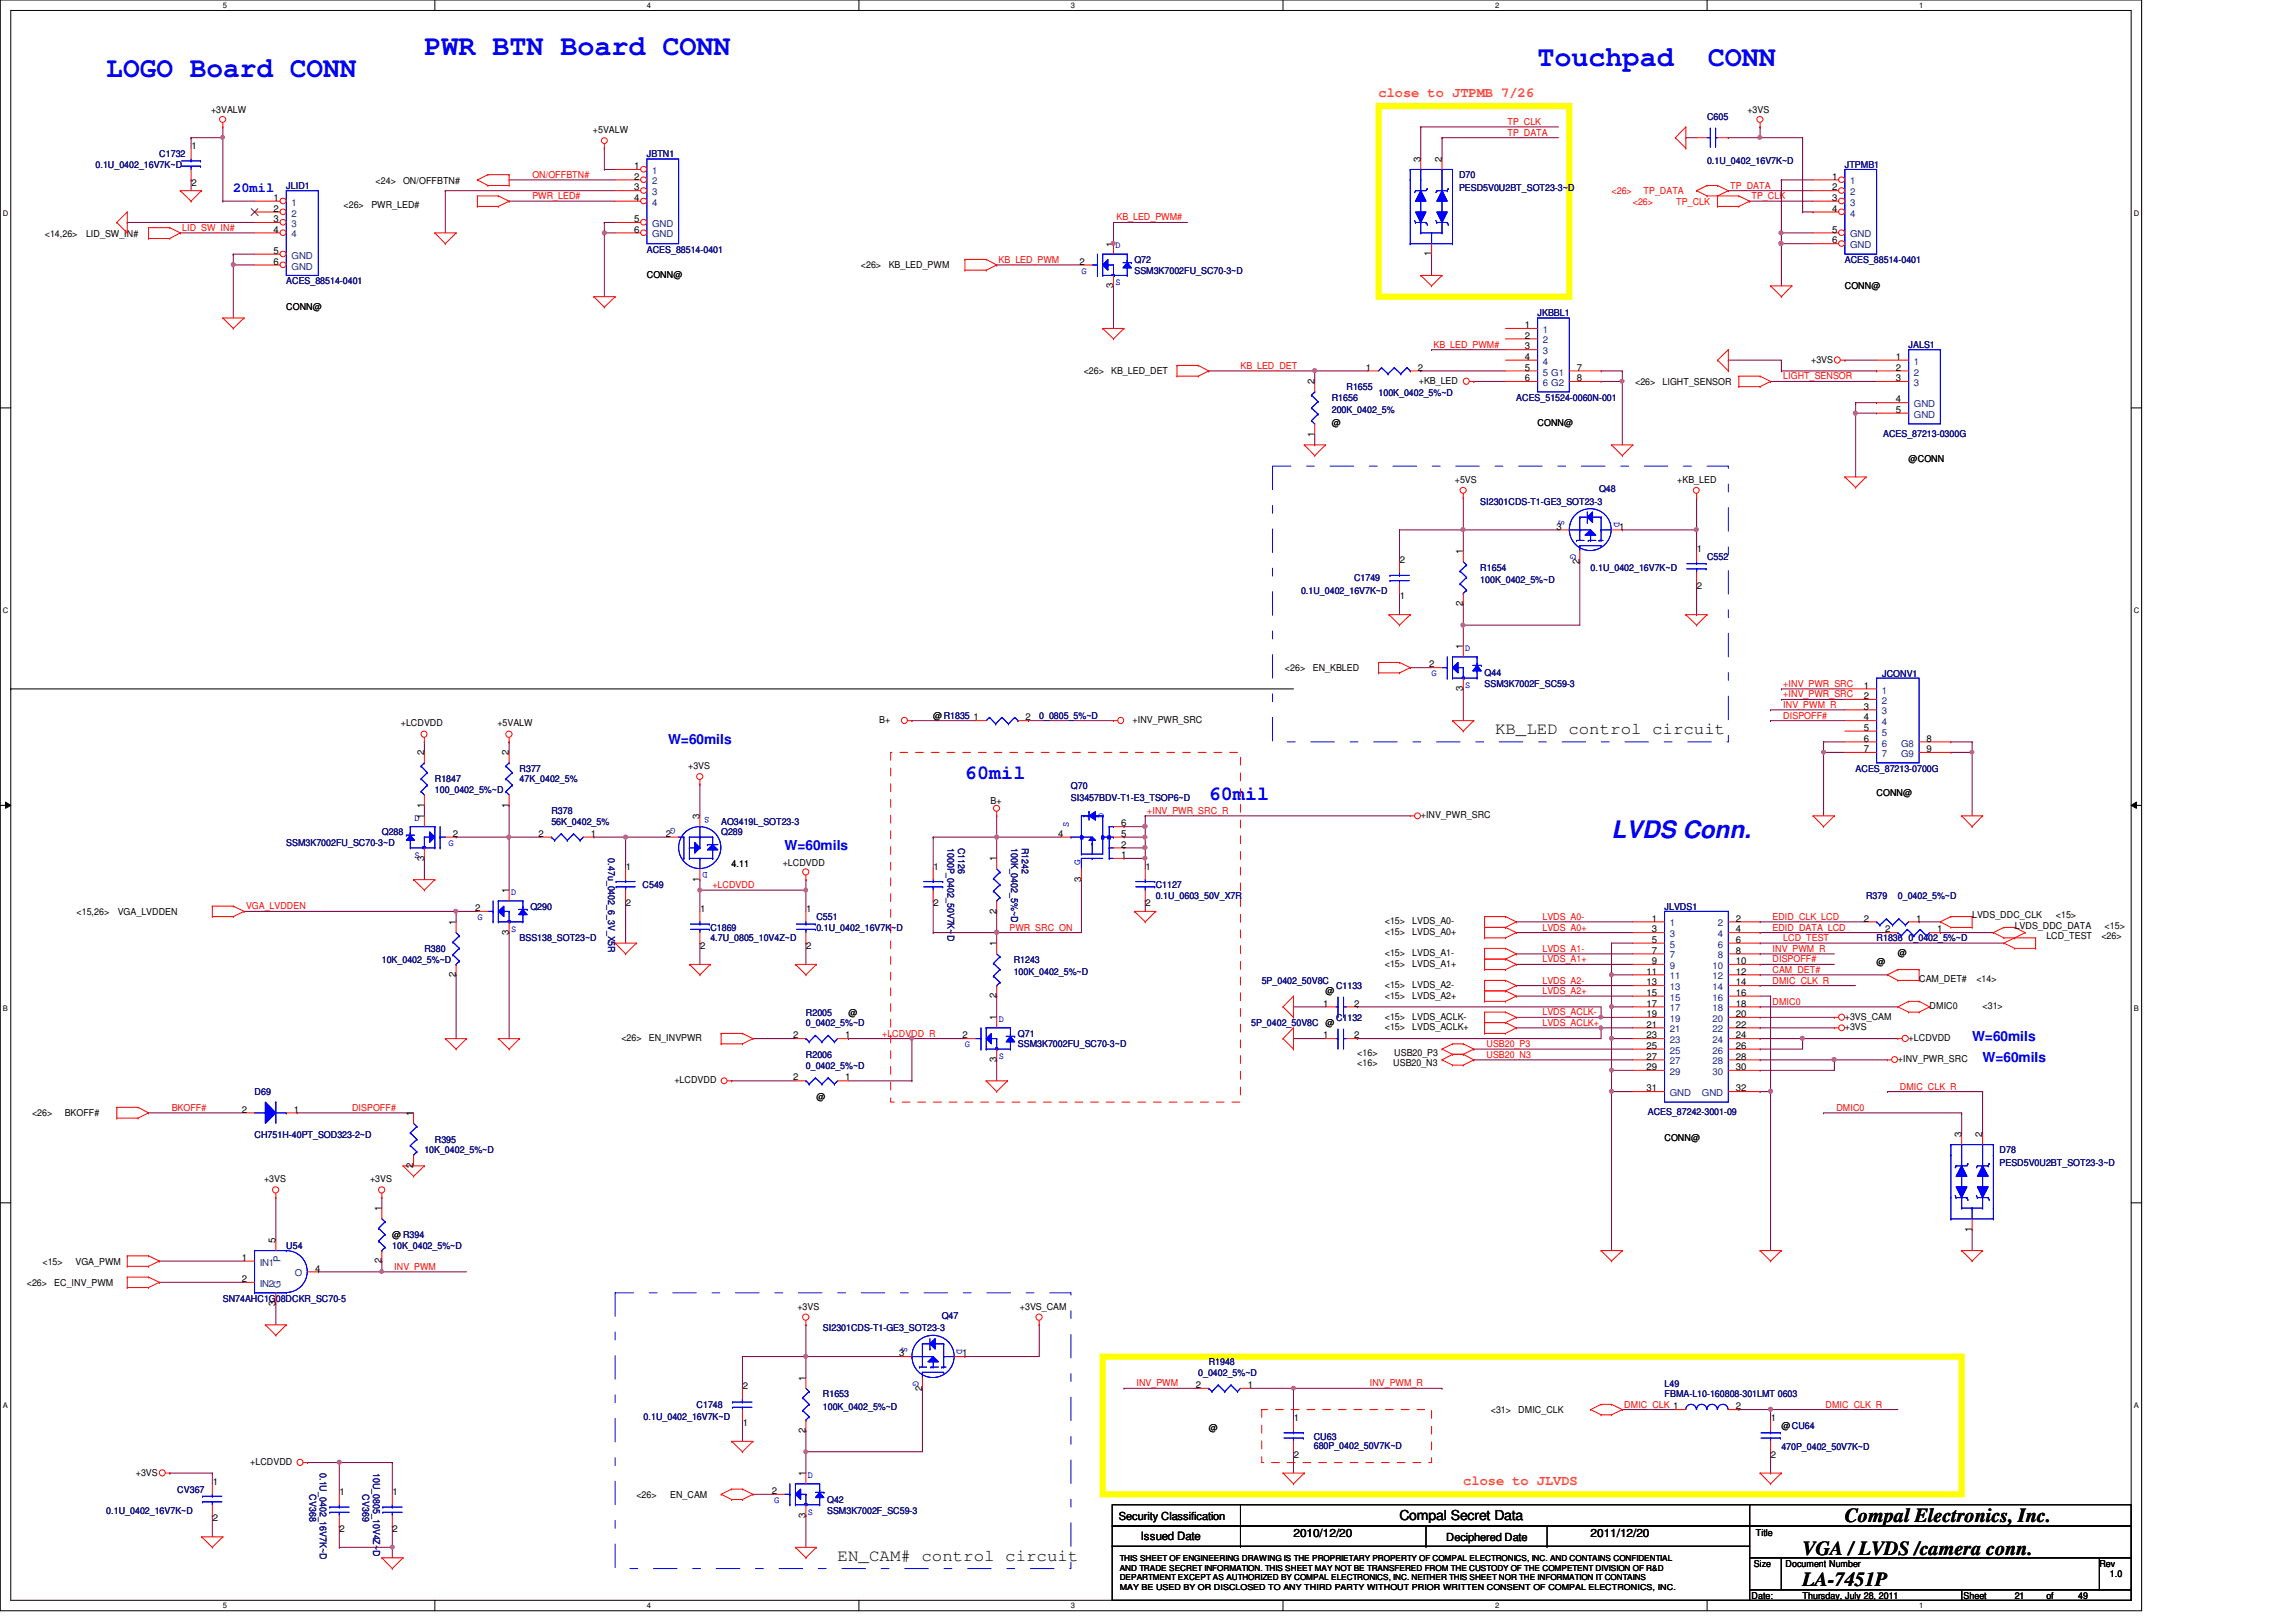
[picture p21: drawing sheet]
<svg xmlns="http://www.w3.org/2000/svg" width="297mm" height="210mm" viewBox="0 0 297 210" stroke-linecap="round" stroke-linejoin="round" font-family="sans-serif">
<defs><g id="words">
<g font-size="3.7" fill="#00f">
<text x="13.8" y="9.9">LOGO Board CONN</text>
<text x="54.9" y="7.2">PWR BTN Board CONN</text>
<text x="198.9" y="8.5">Touchpad</text>
<text x="220.9" y="8.5">CONN</text>
</g>
<text font-size="3.1" fill="#00f" x="208.5" y="108.5">LVDS Conn.</text>
<g font-size="2.6" fill="#00f">
<text x="124.8" y="100.8">60mil</text>
<text x="156.4" y="103.6">60mil</text>
</g>
<g font-size="2.6">
<text x="238.7" y="197">Compal Electronics, Inc.</text>
<text x="233.2" y="201.2">VGA / LVDS /camera conn.</text>
<text x="233.2" y="205.3">LA-7451P</text>
</g>
<g font-size="2.2">
<text x="193.4" y="95">KB_LED control circuit</text>
<text x="108.4" y="202">EN_CAM# control circuit</text>
</g>
<g font-size="1.8" fill="#ff8000">
<text x="178.3" y="12.5">close to JTPMB 7/26</text>
<text x="189.3" y="192.2">close to JLVDS</text>
</g>
<g font-size="1.8" fill="#00f">
<text x="30.2" y="24.8">20mil</text>
<text x="86.4" y="96.3">W=60mils</text>
<text x="101.5" y="110">W=60mils</text>
<text x="255.1" y="134.7">W=60mils</text>
<text x="256.5" y="137.4">W=60mils</text>
</g>
<text font-size="1.8" x="181.1" y="196.8">Compal Secret Data</text>
<g font-size="1.5">
<text x="147.6" y="199.3">Issued Date</text>
<text x="167.3" y="198.8">2010/12/20</text>
<text x="205.8" y="198.8">2011/12/20</text>
</g>
<g font-size="1.4">
<text x="144.7" y="196.6">Security Classification</text>
<text x="187.1" y="199.4">Deciphered Date</text>
</g>
<g font-size="1.2">
<text x="27.3" y="14.6">+3VALW</text>
<text x="76.7" y="17.2">+5VALW</text>
<text x="226.1" y="14.6">+3VS</text>
<text x="24.8" y="19.3">1</text>
<text x="48.6" y="23.7">&lt;24&gt;</text>
<text x="52.2" y="23.7">ON/OFFBTN#</text>
<text x="82" y="21.9">1</text>
<text x="82" y="23.2">2</text>
<text x="183.8" y="21" transform="rotate(-90 183.8 21)">3</text>
<text x="186.5" y="21" transform="rotate(-90 186.5 21)">2</text>
<text x="237" y="23.2">1</text>
<text x="24.8" y="24">2</text>
<text x="35.4" y="26">1</text>
<text x="35.4" y="27.4">2</text>
<text x="35.4" y="28.7">3</text>
<text x="44.4" y="26.9">&lt;26&gt;</text>
<text x="48" y="26.9">PWR_LED#</text>
<text x="82" y="24.6">3</text>
<text x="82" y="26">4</text>
<text x="82" y="28.7">5</text>
<text x="237" y="24.6">2</text>
<text x="237" y="26">3</text>
<text x="237" y="27.4">4</text>
<text x="5.8" y="30.6">&lt;14,26&gt;</text>
<text x="11.1" y="30.6">LID_SW_IN#</text>
<text x="35.4" y="30.1">4</text>
<text x="35.4" y="32.9">5</text>
<text x="35.4" y="34.2">6</text>
<text x="82" y="30.1">6</text>
<text x="83.7" y="36">CONN@</text>
<text x="111.4" y="34.7">&lt;26&gt;</text>
<text x="115" y="34.7">KB_LED_PWM</text>
<text x="139.7" y="34.2">2</text>
<text x="144" y="31.9" transform="rotate(-90 144 31.9)">1</text>
<text x="185.2" y="33.2" transform="rotate(-90 185.2 33.2)">1</text>
<text x="237" y="30.1">5</text>
<text x="237" y="31.5">6</text>
<text x="37" y="40.1">CONN@</text>
<text x="144" y="37.3" transform="rotate(-90 144 37.3)">3</text>
<text x="238.7" y="37.3">CONN@</text>
<text x="176.7" y="48">1</text>
<text x="183.4" y="48">2</text>
<text x="197.3" y="42.5">1</text>
<text x="197.3" y="43.8">2</text>
<text x="197.3" y="45.2">3</text>
<text x="197.3" y="46.6">4</text>
<text x="197.3" y="48">5</text>
<text x="204" y="48">7</text>
<text x="234.3" y="46.9">+3VS</text>
<text x="245.3" y="46.6">1</text>
<text x="245.3" y="48">2</text>
<text x="140.2" y="48.4">&lt;26&gt;</text>
<text x="143.8" y="48.4">KB_LED_DET</text>
<text x="170" y="49.7" transform="rotate(-90 170 49.7)">2</text>
<text x="183.6" y="49.7">+KB_LED</text>
<text x="197.3" y="49.3">6</text>
<text x="204" y="49.3">8</text>
<text x="211.5" y="49.8">&lt;26&gt;</text>
<text x="215.1" y="49.8">LIGHT_SENSOR</text>
<text x="245.3" y="49.3">3</text>
<text x="245.3" y="52.1">4</text>
<text x="245.3" y="53.4">5</text>
<text x="170" y="56.5" transform="rotate(-90 170 56.5)">1</text>
<text x="172.3" y="55.2">@</text>
<text x="198.9" y="55.2">CONN@</text>
<text x="246.9" y="59.8">@CONN</text>
<text x="188.2" y="62.6">+5VS</text>
<text x="217" y="62.6">+KB_LED</text>
<text x="189.3" y="71.7" transform="rotate(-90 189.3 71.7)">1</text>
<text x="201.4" y="68.5">3</text>
<text x="209.5" y="68.5">1</text>
<text x="219.5" y="71.5">1</text>
<text x="181.1" y="77.6">1</text>
<text x="181.1" y="72.8">2</text>
<text x="204.3" y="72.9" transform="rotate(-90 204.3 72.9)">2</text>
<text x="219.5" y="76.2">2</text>
<text x="189.3" y="78.4" transform="rotate(-90 189.3 78.4)">2</text>
<text x="166.2" y="86.9">&lt;26&gt;</text>
<text x="169.8" y="86.9">EN_KBLED</text>
<text x="184.9" y="86.4">2</text>
<text x="189.3" y="89.4" transform="rotate(-90 189.3 89.4)">3</text>
<text x="189.3" y="84" transform="rotate(-90 189.3 84)">1</text>
<text x="241.1" y="89.1">1</text>
<text x="51.9" y="94">+LCDVDD</text>
<text x="64.3" y="94">+5VALW</text>
<text x="113.7" y="93.6">B+</text>
<text x="120.7" y="93">@R1835</text>
<text x="125.9" y="93.2">1</text>
<text x="132.7" y="93.2">2</text>
<text x="146.5" y="93.6">+INV_PWR_SRC</text>
<text x="241.1" y="90.5">2</text>
<text x="241.1" y="91.8">3</text>
<text x="241.1" y="93.2">4</text>
<text x="241.1" y="94.6">5</text>
<text x="241.1" y="96">6</text>
<text x="249.3" y="96">8</text>
<text x="54.9" y="97.7" transform="rotate(-90 54.9 97.7)">2</text>
<text x="65.8" y="97.7" transform="rotate(-90 65.8 97.7)">2</text>
<text x="89" y="99.5">+3VS</text>
<text x="241.1" y="97.3">7</text>
<text x="249.3" y="97.3">9</text>
<text x="54.9" y="106" transform="rotate(-90 54.9 106)">1</text>
<text x="54.9" y="104.5" transform="rotate(-90 54.9 104.5)">1</text>
<text x="65.8" y="104.5" transform="rotate(-90 65.8 104.5)">1</text>
<text x="90.5" y="106" transform="rotate(-90 90.5 106)">3</text>
<text x="128.1" y="104">B+</text>
<text x="145" y="106.9">6</text>
<text x="183.8" y="105.9">+INV_PWR_SRC</text>
<text x="242.8" y="103">CONN@</text>
<text x="54.9" y="111.4" transform="rotate(-90 54.9 111.4)">3</text>
<text x="58.6" y="108.3">2</text>
<text x="69.7" y="108.3">2</text>
<text x="76.5" y="108.3">1</text>
<text x="81" y="112.6">1</text>
<text x="86.1" y="108.3">2</text>
<text x="94.7" y="112.2">4.11</text>
<text x="101.3" y="112.1">+LCDVDD</text>
<text x="120.8" y="112.6">1</text>
<text x="128.9" y="111.5" transform="rotate(-90 128.9 111.5)">1</text>
<text x="136.9" y="108.3">4</text>
<text x="145" y="109.7">2</text>
<text x="145" y="108.3">5</text>
<text x="145" y="111">1</text>
<text x="148.2" y="112.6">1</text>
<text x="9.9" y="118.4">&lt;15,26&gt;</text>
<text x="15.2" y="118.4">VGA_LVDDEN</text>
<text x="59" y="119.7" transform="rotate(-90 59 119.7)">1</text>
<text x="61.5" y="117.9">2</text>
<text x="65.8" y="115.6" transform="rotate(-90 65.8 115.6)">1</text>
<text x="81" y="117.3">2</text>
<text x="90.5" y="114.1" transform="rotate(-90 90.5 114.1)">1</text>
<text x="90.6" y="118.1">1</text>
<text x="104.3" y="118.1">1</text>
<text x="120.8" y="117.3">2</text>
<text x="128.9" y="118.2" transform="rotate(-90 128.9 118.2)">2</text>
<text x="139.9" y="114.1" transform="rotate(-90 139.9 114.1)">3</text>
<text x="148.2" y="117.3">2</text>
<text x="179.2" y="119.6">&lt;15&gt;</text>
<text x="182.7" y="119.6">LVDS_A0-</text>
<text x="213.7" y="119.3">1</text>
<text x="224.6" y="119.3">2</text>
<text x="241.1" y="119.3">2</text>
<text x="247.9" y="119.3">1</text>
<text x="255.1" y="118.8">LVDS_DDC_CLK</text>
<text x="266" y="118.8">&lt;15&gt;</text>
<text x="65.8" y="120.9" transform="rotate(-90 65.8 120.9)">3</text>
<text x="90.6" y="122.8">2</text>
<text x="104.3" y="122.8">2</text>
<text x="128.9" y="122.5" transform="rotate(-90 128.9 122.5)">1</text>
<text x="179.2" y="121">&lt;15&gt;</text>
<text x="179.2" y="125.1">&lt;15&gt;</text>
<text x="179.2" y="123.7">&lt;15&gt;</text>
<text x="182.7" y="121">LVDS_A0+</text>
<text x="182.7" y="125.1">LVDS_A1+</text>
<text x="182.7" y="123.7">LVDS_A1-</text>
<text x="213.7" y="120.7">3</text>
<text x="213.7" y="122">5</text>
<text x="213.7" y="123.4">7</text>
<text x="213.7" y="124.8">9</text>
<text x="224.6" y="120.7">4</text>
<text x="224.6" y="122">6</text>
<text x="224.6" y="123.4">8</text>
<text x="224.6" y="124.8">10</text>
<text x="242.8" y="124.8">@</text>
<text x="243.9" y="120.7">2</text>
<text x="245.5" y="123.7">@</text>
<text x="250.6" y="120.7">1</text>
<text x="260.6" y="120.2">LVDS_DDC_DATA</text>
<text x="264.7" y="121.5">LCD_TEST</text>
<text x="271.9" y="121.5">&lt;26&gt;</text>
<text x="272.3" y="120.2">&lt;15&gt;</text>
<text x="59" y="126.4" transform="rotate(-90 59 126.4)">2</text>
<text x="109.8" y="131.4">@</text>
<text x="128.9" y="129.2" transform="rotate(-90 128.9 129.2)">2</text>
<text x="171.2" y="130.3">1</text>
<text x="171.5" y="128.7">@</text>
<text x="175.2" y="130.3">2</text>
<text x="179.2" y="129.2">&lt;15&gt;</text>
<text x="179.2" y="127.8">&lt;15&gt;</text>
<text x="179.2" y="132">&lt;15&gt;</text>
<text x="182.7" y="129.2">LVDS_A2+</text>
<text x="182.7" y="127.8">LVDS_A2-</text>
<text x="182.7" y="132">LVDS_ACLK-</text>
<text x="213" y="126.1">11</text>
<text x="213" y="127.5">13</text>
<text x="213" y="130.3">17</text>
<text x="213" y="131.6">19</text>
<text x="213" y="128.9">15</text>
<text x="224.6" y="126.1">12</text>
<text x="224.6" y="127.5">14</text>
<text x="224.6" y="130.3">18</text>
<text x="224.6" y="131.6">20</text>
<text x="224.6" y="128.9">16</text>
<text x="238.7" y="132">+3VS_CAM</text>
<text x="248.3" y="127">CAM_DET#</text>
<text x="249.6" y="130.6">DMIC0</text>
<text x="255.7" y="127">&lt;14&gt;</text>
<text x="256.5" y="130.6">&lt;31&gt;</text>
<text x="80.4" y="134.7">&lt;26&gt;</text>
<text x="83.9" y="134.7">EN_INVPWR</text>
<text x="102.6" y="134.4">2</text>
<text x="109.3" y="134.4">1</text>
<text x="124.5" y="134.4">2</text>
<text x="128.9" y="137.4" transform="rotate(-90 128.9 137.4)">3</text>
<text x="128.9" y="132" transform="rotate(-90 128.9 132)">1</text>
<text x="171.2" y="134.4">1</text>
<text x="171.5" y="132.8">@</text>
<text x="175.2" y="134.4">2</text>
<text x="175.6" y="136.7">&lt;16&gt;</text>
<text x="179.2" y="133.4">&lt;15&gt;</text>
<text x="180.4" y="136.7">USB20_P3</text>
<text x="182.7" y="133.4">LVDS_ACLK+</text>
<text x="213" y="133">21</text>
<text x="213" y="134.4">23</text>
<text x="213" y="135.7">25</text>
<text x="213" y="137.1">27</text>
<text x="224.6" y="133">22</text>
<text x="224.6" y="134.4">24</text>
<text x="224.6" y="135.7">26</text>
<text x="224.6" y="137.1">28</text>
<text x="238.7" y="133.4">+3VS</text>
<text x="245.5" y="137.5">+INV_PWR_SRC</text>
<text x="246.9" y="134.7">+LCDVDD</text>
<text x="31.3" y="144">2</text>
<text x="38" y="144">1</text>
<text x="87.2" y="140.2">+LCDVDD</text>
<text x="102.6" y="139.8">2</text>
<text x="105.6" y="142.4">@</text>
<text x="109.3" y="139.8">1</text>
<text x="175.6" y="138">&lt;16&gt;</text>
<text x="180.3" y="138">USB20_N3</text>
<text x="213" y="138.5">29</text>
<text x="213" y="141.2">31</text>
<text x="224.6" y="138.5">30</text>
<text x="224.6" y="141.2">32</text>
<text x="4.1" y="144.4">&lt;26&gt;</text>
<text x="8.4" y="144.4">BKOFF#</text>
<text x="53.5" y="144.4" transform="rotate(-90 53.5 144.4)">1</text>
<text x="215.3" y="147.6">CONN@</text>
<text x="253.7" y="147.2" transform="rotate(-90 253.7 147.2)">3</text>
<text x="256.5" y="147.2" transform="rotate(-90 256.5 147.2)">2</text>
<text x="34.2" y="153">+3VS</text>
<text x="47.9" y="153">+3VS</text>
<text x="53.5" y="151.1" transform="rotate(-90 53.5 151.1)">2</text>
<text x="35.6" y="160.9" transform="rotate(-90 35.6 160.9)">5</text>
<text x="49.4" y="156.8" transform="rotate(-90 49.4 156.8)">1</text>
<text x="50.8" y="160.2">@ R394</text>
<text x="255.1" y="159.4" transform="rotate(-90 255.1 159.4)">1</text>
<text x="3.5" y="166.4">&lt;26&gt;</text>
<text x="5.5" y="163.7">&lt;15&gt;</text>
<text x="7" y="166.4">EC_INV_PWM</text>
<text x="9.8" y="163.7">VGA_PWM</text>
<text x="31.3" y="163.2">1</text>
<text x="31.3" y="165.9">2</text>
<text x="40.8" y="164.5">4</text>
<text x="49.4" y="163.5" transform="rotate(-90 49.4 163.5)">2</text>
<text x="35.6" y="169" transform="rotate(-90 35.6 169)">3</text>
<text x="103.2" y="169.5">+3VS</text>
<text x="131.9" y="169.5">+3VS_CAM</text>
<text x="96.1" y="179.8">2</text>
<text x="104.2" y="178.7" transform="rotate(-90 104.2 178.7)">1</text>
<text x="116.3" y="175.5">3</text>
<text x="119.3" y="180" transform="rotate(-90 119.3 180)">2</text>
<text x="124.5" y="175.5">1</text>
<text x="154.7" y="179.6">2</text>
<text x="161.5" y="179.6">1</text>
<text x="96.1" y="184.5">1</text>
<text x="104.2" y="185.4" transform="rotate(-90 104.2 185.4)">2</text>
<text x="156.4" y="185.2">@</text>
<text x="167.4" y="183.9">1</text>
<text x="192.9" y="182.9">&lt;31&gt;</text>
<text x="196.4" y="182.9">DMIC_CLK</text>
<text x="224.6" y="182.4">2</text>
<text x="229.1" y="183.9">1</text>
<text x="230.5" y="184.9">@CU64</text>
<text x="17.6" y="191">+3VS</text>
<text x="32.4" y="189.6">+LCDVDD</text>
<text x="104.2" y="191.1" transform="rotate(-90 104.2 191.1)">1</text>
<text x="167.4" y="188.6">2</text>
<text x="229.1" y="188.6">2</text>
<text x="27.5" y="192.2">1</text>
<text x="27.5" y="196.9">2</text>
<text x="43.9" y="193.5">1</text>
<text x="50.8" y="193.5">1</text>
<text x="82.3" y="193.8">&lt;26&gt;</text>
<text x="86.7" y="193.8">EN_CAM</text>
<text x="99.9" y="193.3">2</text>
<text x="104.2" y="196.4" transform="rotate(-90 104.2 196.4)">3</text>
<text x="43.9" y="198.2">2</text>
<text x="50.8" y="198.2">2</text>
<text x="226.9" y="202.7">Size</text>
<text x="227.2" y="198.8">Title</text>
<text x="231" y="202.7">Document Number</text>
<text x="271.6" y="202.7">Rev</text>
<text x="226.6" y="206.9">Date:</text>
<text x="233.2" y="206.9">Thursday, July 28, 2011</text>
<text x="254" y="206.9">Sheet</text>
<text x="260.6" y="206.9">21</text>
<text x="264.7" y="206.9">of</text>
<text x="268.9" y="206.9">49</text>
<text x="273" y="204.1">1.0</text>
</g>
<g font-size="1.2" fill="#f00">
<text x="195" y="16.2">TP_CLK</text>
<text x="195" y="17.6">TP_DATA</text>
<text x="68.9" y="23">ON/OFFBTN#</text>
<text x="23.6" y="29.9">LID_SW_IN#</text>
<text x="68.9" y="25.8">PWR_LED#</text>
<text x="144.4" y="28.5">KB_LED_PWM#</text>
<text x="208.5" y="25.1">&lt;26&gt;</text>
<text x="211.2" y="26.5">&lt;26&gt;</text>
<text x="212.6" y="25.1">TP_DATA</text>
<text x="216.9" y="26.5">TP_CLK</text>
<text x="223.9" y="24.4">TP_DATA</text>
<text x="226.6" y="25.8">TP_CLK</text>
<text x="129.2" y="34">KB_LED_PWM</text>
<text x="160.5" y="47.8">KB_LED_DET</text>
<text x="185.5" y="45">KB_LED_PWM#</text>
<text x="230.7" y="49.1">LIGHT_SENSOR</text>
<text x="230.7" y="88.9">+INV_PWR_SRC</text>
<text x="230.7" y="90.3">+INV_PWR_SRC</text>
<text x="230.7" y="91.6">INV_PWM_R</text>
<text x="230.7" y="93">DISPOFF#</text>
<text x="148.4" y="105.3">+INV_PWR_SRC_R</text>
<text x="31.8" y="117.7">VGA_LVDDEN</text>
<text x="92.2" y="114.9">+LCDVDD</text>
<text x="199.6" y="119">LVDS_A0-</text>
<text x="229.3" y="119">EDID_CLK_LCD</text>
<text x="130.6" y="120.4">PWR_SRC_ON</text>
<text x="199.6" y="120.4">LVDS_A0+</text>
<text x="199.6" y="124.5">LVDS_A1+</text>
<text x="199.6" y="123.2">LVDS_A1-</text>
<text x="229.3" y="125.9">CAM_DET#</text>
<text x="229.3" y="120.4">EDID_DATA_LCD</text>
<text x="229.3" y="124.5">DISPOFF#</text>
<text x="229.3" y="123.2">INV_PWM_R</text>
<text x="230.7" y="121.8">LCD_TEST</text>
<text x="199.6" y="131.4">LVDS_ACLK-</text>
<text x="199.6" y="128.7">LVDS_A2+</text>
<text x="199.6" y="127.3">LVDS_A2-</text>
<text x="229.3" y="130">DMIC0</text>
<text x="229.3" y="127.3">DMIC_CLK_R</text>
<text x="114.1" y="134.2">+LCDVDD_R</text>
<text x="192.3" y="135.5">USB20_P3</text>
<text x="192.3" y="136.9">USB20_N3</text>
<text x="199.6" y="132.8">LVDS_ACLK+</text>
<text x="22.2" y="143.8">BKOFF#</text>
<text x="45.5" y="143.8">DISPOFF#</text>
<text x="237.6" y="143.8">DMIC0</text>
<text x="245.8" y="141">DMIC_CLK_R</text>
<text x="51" y="164.3">INV_PWM</text>
<text x="147" y="179.4">INV_PWM</text>
<text x="177.2" y="179.4">INV_PWM_R</text>
<text x="210.1" y="182.2">DMIC_CLK 1</text>
<text x="236.2" y="182.2">DMIC_CLK_R</text>
</g>
<g font-size="1.2" fill="#000080">
<text x="220.8" y="15.5">C605</text>
<text x="12.4" y="21.7">0.1U_0402_16V7K~D</text>
<text x="20.6" y="20.3">C1732</text>
<text x="83.7" y="20.3">JBTN1</text>
<text x="188.8" y="23.1">D70</text>
<text x="220.8" y="21.2">0.1U_0402_16V7K~D</text>
<text x="238.7" y="21.7">JTPMB1</text>
<text x="37" y="24.4">JLID1</text>
<text x="188.8" y="24.7">PESD5V0U2BT_SOT23-3~D</text>
<text x="83.7" y="32.7">ACES_88514-0401</text>
<text x="146.8" y="34">Q72</text>
<text x="146.8" y="35.4">SSM3K7002FU_SC70-3~D</text>
<text x="238.7" y="34">ACES_88514-0401</text>
<text x="37" y="36.8">ACES_88514-0401</text>
<text x="198.9" y="40.9">JKBBL1</text>
<text x="246.9" y="45">JALS1</text>
<text x="172.3" y="51.9">R1656</text>
<text x="172.3" y="53.5">200K_0402_5%</text>
<text x="174.2" y="50.5">R1655</text>
<text x="178.3" y="51.3">100K_0402_5%~D</text>
<text x="196.2" y="51.9">ACES_51524-0060N-001</text>
<text x="243.6" y="56.6">ACES_87213-0300G</text>
<text x="191.5" y="65.3">SI2301CDS-T1-GE3_SOT23-3</text>
<text x="206.9" y="63.7">Q48</text>
<text x="168.3" y="76.8">0.1U_0402_16V7K~D</text>
<text x="175.2" y="75.2">C1749</text>
<text x="191.5" y="73.8">R1654</text>
<text x="191.5" y="75.5">100K_0402_5%~D</text>
<text x="205.8" y="73.8">0.1U_0402_16V7K~D</text>
<text x="220.8" y="72.4">C552</text>
<text x="192.1" y="87.5">Q44</text>
<text x="192.1" y="88.9">SSM3K7002F_SC59-3</text>
<text x="243.5" y="87.7">JCONV1</text>
<text x="134.4" y="93">0_0805_5%~D</text>
<text x="56.3" y="101.3">R1847</text>
<text x="67.2" y="99.9">R377</text>
<text x="67.2" y="101.3">47K_0402_5%</text>
<text x="240.1" y="99.9">ACES_87213-0700G</text>
<text x="56.3" y="102.6">100_0402_5%~D</text>
<text x="71.3" y="105.4">R378</text>
<text x="71.3" y="106.7">56K_0402_5%</text>
<text x="93.3" y="106.7">AO3419L_SOT23-3</text>
<text x="138.6" y="102.1">Q70</text>
<text x="138.6" y="103.7">SI3457BDV-T1-E3_TSOP6~D</text>
<text x="37" y="109.5">SSM3K7002FU_SC70-3~D</text>
<text x="49.4" y="108.1">Q288</text>
<text x="78.7" y="111.1" transform="rotate(90 78.7 111.1)">0.47u_0402_6_3V_X5R</text>
<text x="93.3" y="108.1">Q289</text>
<text x="122.6" y="109.7" transform="rotate(90 122.6 109.7)">1000P_0402_50V7K~D</text>
<text x="123.9" y="109.7" transform="rotate(90 123.9 109.7)">C1126</text>
<text x="130.8" y="109.7" transform="rotate(90 130.8 109.7)">100K_0402_5%~D</text>
<text x="132.2" y="109.7" transform="rotate(90 132.2 109.7)">R1242</text>
<text x="68.6" y="117.7">Q290</text>
<text x="83.1" y="115">C549</text>
<text x="105.6" y="119.1">C551</text>
<text x="149.5" y="115">C1127</text>
<text x="149.5" y="116.3">0.1U_0603_50V_X7R</text>
<text x="215.3" y="117.7">JLVDS1</text>
<text x="241.4" y="116.3">R379</text>
<text x="245.5" y="116.3">0_0402_5%~D</text>
<text x="49.4" y="124.6">10K_0402_5%~D</text>
<text x="54.9" y="123.2">R380</text>
<text x="67.2" y="121.8">BSS138_SOT23~D</text>
<text x="91.9" y="120.4">C1869</text>
<text x="91.9" y="121.8">4.7U_0805_10V4Z~D</text>
<text x="105.6" y="120.4">0.1U_0402_16V7K~D</text>
<text x="131.1" y="124.6">R1243</text>
<text x="242.8" y="121.8">R1836 0_0402_5%~D</text>
<text x="104.3" y="131.4">R2005</text>
<text x="131.1" y="126.2">100K_0402_5%~D</text>
<text x="163.2" y="127.3">5P_0402_50V8C</text>
<text x="172.8" y="128">C1133</text>
<text x="104.3" y="136.9">R2006</text>
<text x="104.3" y="132.8">0_0402_5%~D</text>
<text x="131.7" y="134.2">Q71</text>
<text x="131.7" y="135.6">SSM3K7002FU_SC70-3~D</text>
<text x="161.9" y="132.8">5P_0402_50V8C</text>
<text x="172.8" y="132.1">C1132</text>
<text x="32.9" y="141.7">D69</text>
<text x="104.3" y="138.3">0_0402_5%~D</text>
<text x="32.9" y="147.3">CH751H-40PT_SOD323-2~D</text>
<text x="54.9" y="149.3">10K_0402_5%~D</text>
<text x="56.3" y="147.9">R395</text>
<text x="213.2" y="144.3">ACES_87242-3001-09</text>
<text x="258.7" y="149.3">D78</text>
<text x="258.7" y="150.9">PESD5V0U2BT_SOT23-3~D</text>
<text x="37" y="161.6">U54</text>
<text x="50.8" y="161.6">10K_0402_5%~D</text>
<text x="28.8" y="168.4">SN74AHC1G08DCKR_SC70-5</text>
<text x="106.5" y="172.3">SI2301CDS-T1-GE3_SOT23-3</text>
<text x="121.8" y="170.6">Q47</text>
<text x="155" y="178.1">0_0402_5%~D</text>
<text x="156.4" y="176.7">R1948</text>
<text x="215.3" y="179.5">L49</text>
<text x="83.3" y="183.8">0.1U_0402_16V7K~D</text>
<text x="90.1" y="182.2">C1748</text>
<text x="106.5" y="180.8">R1653</text>
<text x="106.5" y="182.5">100K_0402_5%~D</text>
<text x="215.3" y="180.8">FBMA-L10-160808-301LMT 0603</text>
<text x="41.4" y="190.6" transform="rotate(90 41.4 190.6)">0.1U_0402_16V7K~D</text>
<text x="48.3" y="190.6" transform="rotate(90 48.3 190.6)">10U_0805_10V4Z~D</text>
<text x="170" y="186.3">CU63</text>
<text x="170" y="187.5">680P_0402_50V7K~D</text>
<text x="230.5" y="187.7">470P_0402_50V7K~D</text>
<text x="13.8" y="195.9">0.1U_0402_16V7K~D</text>
<text x="22.9" y="193.2">CV367</text>
<text x="40" y="193.4" transform="rotate(90 40 193.4)">CV368</text>
<text x="46.9" y="193.4" transform="rotate(90 46.9 193.4)">CV369</text>
<text x="107" y="194.5">Q42</text>
<text x="107" y="195.9">SSM3K7002F_SC59-3</text>
</g>
<g font-size="1.2" fill="#004080">
<text x="84.4" y="22.5">1</text>
<text x="84.4" y="23.9">2</text>
<text x="239.3" y="23.9">1</text>
<text x="37.7" y="26.6">1</text>
<text x="37.7" y="28">2</text>
<text x="37.7" y="29.4">3</text>
<text x="84.4" y="25.3">3</text>
<text x="84.4" y="26.6">4</text>
<text x="84.4" y="29.4">GND</text>
<text x="239.3" y="25.3">2</text>
<text x="239.3" y="26.6">3</text>
<text x="239.3" y="28">4</text>
<text x="37.7" y="30.7">4</text>
<text x="37.7" y="33.5">GND</text>
<text x="37.7" y="34.9">GND</text>
<text x="84.4" y="30.7">GND</text>
<text x="239.3" y="30.7">GND</text>
<text x="239.3" y="32.1">GND</text>
<text x="199.6" y="43.1">1</text>
<text x="199.6" y="44.5">2</text>
<text x="199.6" y="45.8">3</text>
<text x="199.6" y="47.2">4</text>
<text x="247.6" y="47.2">1</text>
<text x="199.6" y="48.6">5 G1</text>
<text x="199.6" y="50">6 G2</text>
<text x="247.6" y="48.6">2</text>
<text x="247.6" y="50">3</text>
<text x="247.6" y="52.7">GND</text>
<text x="247.6" y="54.1">GND</text>
<text x="243.5" y="89.7">1</text>
<text x="243.5" y="91.1">2</text>
<text x="243.5" y="92.5">3</text>
<text x="243.5" y="93.9">4</text>
<text x="243.5" y="95.2">5</text>
<text x="243.5" y="96.6">6</text>
<text x="243.5" y="98">7</text>
<text x="246" y="96.6">G8</text>
<text x="246" y="98">G9</text>
<text x="216" y="119.9">1</text>
<text x="222.2" y="119.9">2</text>
<text x="216" y="121.3">3</text>
<text x="216" y="122.6">5</text>
<text x="216" y="124">7</text>
<text x="216" y="125.4">9</text>
<text x="221.6" y="125.4">10</text>
<text x="222.2" y="121.3">4</text>
<text x="222.2" y="122.6">6</text>
<text x="222.2" y="124">8</text>
<text x="216" y="126.7">11</text>
<text x="216" y="128.1">13</text>
<text x="216" y="130.9">17</text>
<text x="216" y="129.5">15</text>
<text x="221.6" y="126.7">12</text>
<text x="221.6" y="128.1">14</text>
<text x="221.6" y="130.9">18</text>
<text x="221.6" y="129.5">16</text>
<text x="216" y="132.2">19</text>
<text x="216" y="133.6">21</text>
<text x="216" y="135">23</text>
<text x="216" y="136.4">25</text>
<text x="216" y="137.8">27</text>
<text x="221.6" y="133.6">22</text>
<text x="221.6" y="135">24</text>
<text x="221.6" y="136.4">26</text>
<text x="221.6" y="137.8">28</text>
<text x="221.6" y="132.2">20</text>
<text x="216" y="139.1">29</text>
<text x="216" y="141.9">GND</text>
<text x="220.2" y="141.9">GND</text>
<text x="221.6" y="139.1">30</text>
<text x="33.6" y="163.8">IN1</text>
<text x="33.6" y="166.5">IN2</text>
<text x="36.3" y="166.6" transform="rotate(-90 36.3 166.6)">G</text>
<text x="36.3" y="163.4" transform="rotate(-90 36.3 163.4)">P</text>
<text x="38.1" y="165.2">O</text>
</g>
<g font-size="1.2" fill="#00f">
<text x="139.9" y="35.4">G</text>
<text x="144.3" y="32.1">D</text>
<text x="144.3" y="36.9">S</text>
<text x="201.7" y="67.3" transform="rotate(90 201.7 67.3)">S</text>
<text x="203.2" y="71.7" transform="rotate(90 203.2 71.7)">G</text>
<text x="208.8" y="67.6" transform="rotate(90 208.8 67.6)">D</text>
<text x="185.2" y="87.5">G</text>
<text x="189.6" y="84.2">D</text>
<text x="189.6" y="89.1">S</text>
<text x="53.6" y="106.2">D</text>
<text x="87.4" y="107.2" transform="rotate(180 87.4 107.2)">G</text>
<text x="91.8" y="105.7" transform="rotate(180 91.8 105.7)">S</text>
<text x="138.3" y="107" transform="rotate(-90 138.3 107)">S</text>
<text x="142.8" y="105.9" transform="rotate(-90 142.8 105.9)">D</text>
<text x="53.6" y="111">S</text>
<text x="58" y="109.5">G</text>
<text x="91.5" y="112.8" transform="rotate(180 91.5 112.8)">D</text>
<text x="139.7" y="111.9" transform="rotate(-90 139.7 111.9)">G</text>
<text x="61.8" y="119.1">G</text>
<text x="66.1" y="115.8">D</text>
<text x="66.1" y="120.6">S</text>
<text x="124.8" y="135.6">G</text>
<text x="129.2" y="132.2">D</text>
<text x="129.2" y="137.1">S</text>
<text x="116.7" y="174.3" transform="rotate(90 116.7 174.3)">S</text>
<text x="118.1" y="178.7" transform="rotate(90 118.1 178.7)">G</text>
<text x="123.8" y="174.6" transform="rotate(90 123.8 174.6)">D</text>
<text x="104.5" y="191.2">D</text>
<text x="100.2" y="194.5">G</text>
<text x="104.5" y="196">S</text>
</g>
<g font-size="1.1">
<text x="144.9" y="202">THIS SHEET OF ENGINEERING DRAWING IS THE PROPRIETARY PROPERTY OF COMPAL ELECTRONICS, INC. AND CONTAINS CONFIDENTIAL</text>
<text x="144.9" y="203.2">AND TRADE SECRET INFORMATION. THIS SHEET MAY NOT BE TRANSFERED FROM THE CUSTODY OF THE COMPETENT DIVISION OF R&amp;D</text>
<text x="144.9" y="205.7">MAY BE USED BY OR DISCLOSED TO ANY THIRD PARTY WITHOUT PRIOR WRITTEN CONSENT OF COMPAL ELECTRONICS, INC.</text>
<text x="144.9" y="204.5">DEPARTMENT EXCEPT AS AUTHORIZED BY COMPAL ELECTRONICS, INC. NEITHER THIS SHEET NOR THE INFORMATION IT CONTAINS</text>
</g>
<g font-size="1">
<text x="28.8" y="1">5</text>
<text x="83.7" y="1">4</text>
<text x="138.6" y="1">3</text>
<text x="193.4" y="1">2</text>
<text x="248.3" y="1">1</text>
<text x=".4" y="27.9">D</text>
<text x="276.1" y="27.9">D</text>
<text x=".4" y="79.4">C</text>
<text x="276.1" y="79.4">C</text>
<text x=".4" y="130.8">B</text>
<text x="276.1" y="130.8">B</text>
<text x=".4" y="182.2">A</text>
<text x="276.1" y="182.2">A</text>
<text x="28.8" y="208.1">5</text>
<text x="83.7" y="208.1">4</text>
<text x="138.6" y="208.1">3</text>
<text x="193.4" y="208.1">2</text>
<text x="248.3" y="208.1">1</text>
</g>
</g></defs>
<path d="M0 0h277.1v208.4h-277.1zM1.4 1.4h274.3v205.7h-274.3z" fill="none" stroke="#000" stroke-width=".13"/>
<g fill="#fff">
<path d="M28.8 .1h.6v1.1h-.6z"/>
<path d="M28.8 207.2h.6v1.1h-.6z"/>
</g>
<path d="M56.3 0v1.4M56.3 207.1v1.3" fill="none" stroke="#000" stroke-width=".13"/>
<g fill="#fff">
<path d="M83.7 .1h.5v1.1h-.5z"/>
<path d="M83.7 207.2h.5v1.1h-.5z"/>
</g>
<path d="M111.1 0v1.4M111.1 207.1v1.3" fill="none" stroke="#000" stroke-width=".13"/>
<g fill="#fff">
<path d="M138.6 .1h.5v1.1h-.5z"/>
<path d="M138.6 207.2h.5v1.1h-.5z"/>
</g>
<path d="M166 0v1.4M166 207.1v1.3" fill="none" stroke="#000" stroke-width=".13"/>
<g fill="#fff">
<path d="M193.4 .1h.6v1.1h-.6z"/>
<path d="M193.4 207.2h.6v1.1h-.6z"/>
</g>
<path d="M220.8 0v1.4M220.8 207.1v1.3" fill="none" stroke="#000" stroke-width=".13"/>
<g fill="#fff">
<path d="M248.3 .1h.5v1.1h-.5z"/>
<path d="M248.3 207.2h.5v1.1h-.5z"/>
<path d="M.4 27.1h.7v1.1h-.7z"/>
<path d="M276.1 27.1h.7v1.1h-.7z"/>
<path d="M.4 78.5h.7v1.1h-.7z"/>
<path d="M276.1 78.5h.7v1.1h-.7z"/>
</g>
<path d="M0 52.8h1.4M275.7 52.8h1.4" fill="none" stroke="#000" stroke-width=".13"/>
<g fill="#fff">
<path d="M.4 129.9h.6v1.1h-.6z"/>
<path d="M276.1 129.9h.6v1.1h-.6z"/>
</g>
<path d="M0 104.2h1.4M.7 103.8l.7 .4-.7 .4zM275.7 104.2l.7-.4v.8zM275.7 104.2h1.4" fill="none" stroke="#000" stroke-width=".13"/>
<path d="M.7 103.8l.7 .4-.7 .4zM275.7 104.2l.7-.4v.8z" fill="#000"/>
<g fill="#fff">
<path d="M.4 181.4h.6v1.1h-.6z"/>
<path d="M276.1 181.4h.6v1.1h-.6z"/>
</g>
<path d="M0 155.7h1.4M275.7 155.7h1.4" fill="none" stroke="#000" stroke-width=".13"/>
<path d="M19.2 144h.1M19.2 144h12.4M35.7 155h.1M35.7 155v5.4M38.4 144h.1M38.4 144h15.1M20.6 165.9h.1M20.6 165.9h11M35.7 168.7h.1M35.7 168.7v2.7M49.4 164.6h.1M49.4 164.6h11" fill="none" stroke="#800040" stroke-width=".13"/>
<path d="M49.2 164.4l.2-.1 .2 .1-.1 .3-.1 .1-.2-.1z" fill-rule="evenodd" fill="#f0f"/>
<path d="M49.2 164.4l.2-.1 .2 .1-.1 .3-.1 .1-.2-.1z" fill="none" stroke="#f0f" stroke-width=".13"/>
<g fill="none" stroke="#800040" stroke-width=".13">
<path d="M120.7 108.3h.1M120.7 108.3h8.2M145.4 111.1h.1M145.4 111.1h2.8M148.2 107h.1M148.2 107v1.3M120.7 120.7h.1M120.7 120.7h8.2M49.4 155h.1M49.4 155v1.3M20.6 163.2h.1M20.6 163.2h11"/>
<path d="M41.2 164.6h.1M49.4 163.2h.1M49.4 163.2v1.4h-8.2"/>
</g>
<circle cx="148.1" cy="106.9" r=".26" fill="#f0f"/>
<circle cx="148.1" cy="106.9" r=".26" fill="none" stroke="#f0f" stroke-width=".13"/>
<path d="M148.2 109.7h.1M148.2 109.7v1.4" fill="none" stroke="#800040" stroke-width=".13"/>
<circle cx="148.1" cy="109.7" r=".26" fill="#f0f"/>
<circle cx="148.1" cy="109.7" r=".26" fill="none" stroke="#f0f" stroke-width=".13"/>
<path d="M148.2 111.1h.1M148.2 111.1v1.3" fill="none" stroke="#800040" stroke-width=".13"/>
<circle cx="148.1" cy="111" r=".25" fill="#f0f"/>
<circle cx="148.1" cy="111" r=".25" fill="none" stroke="#f0f" stroke-width=".13"/>
<path d="M120.7 108.3h.1M120.7 108.3v4.1M128.9 117.9h.1M128.9 117.9v2.8M148.2 116.6h.1M148.2 116.6v1.3M118 134.4h.1M118 134.4h6.8" fill="none" stroke="#800040" stroke-width=".13"/>
<path d="M117.8 134.2l.1-.1 .3 .1-.1 .3-.2 .1-.1-.1z" fill-rule="evenodd" fill="#f0f"/>
<path d="M117.8 134.2l.1-.1 .3 .1-.1 .3-.2 .1-.1-.1z" fill="none" stroke="#f0f" stroke-width=".13"/>
<path d="M128.9 108.3h.1M128.9 108.3v2.8M148.2 105.6h.1M148.2 105.6v1.4M94.7 139.9h.1M94.7 139.9h8.2M128.9 128.9h.1M128.9 120.7h.1M128.9 120.7v1.3M128.9 128.9v2.8" fill="none" stroke="#800040" stroke-width=".13"/>
<circle cx="128.9" cy="120.7" r=".26" fill="#f0f"/>
<circle cx="128.9" cy="120.7" r=".26" fill="none" stroke="#f0f" stroke-width=".13"/>
<path d="M145.4 108.3h.1M145.4 109.7h.1M145.4 107h.1M145.4 108.3h2.8M145.4 109.7h2.8M145.4 107h2.8" fill="none" stroke="#800040" stroke-width=".13"/>
<circle cx="148.1" cy="106.9" r=".26" fill="#f0f"/>
<circle cx="148.1" cy="106.9" r=".26" fill="none" stroke="#f0f" stroke-width=".13"/>
<path d="M128.9 120.7h.1M128.9 120.7h11" fill="none" stroke="#800040" stroke-width=".13"/>
<circle cx="128.9" cy="120.7" r=".26" fill="#f0f"/>
<circle cx="128.9" cy="120.7" r=".26" fill="none" stroke="#f0f" stroke-width=".13"/>
<path d="M128.9 105.6h.1M128.9 105.6v2.7M139.9 113.8h.1M139.9 113.8v6.9M148.2 108.3h.1M148.2 108.3v1.4" fill="none" stroke="#800040" stroke-width=".13"/>
<circle cx="148.1" cy="108.3" r=".26" fill="#f0f"/>
<circle cx="148.1" cy="108.3" r=".26" fill="none" stroke="#f0f" stroke-width=".13"/>
<path d="M120.7 116.6h.1M120.7 116.6v4.1M128.9 108.3h.1M128.9 108.3h8.3M148.2 105.6h.1M148.2 105.6h34.3" fill="none" stroke="#800040" stroke-width=".13"/>
<circle cx="128.9" cy="108.3" r=".26" fill="#f0f"/>
<circle cx="128.9" cy="108.3" r=".26" fill="none" stroke="#f0f" stroke-width=".13"/>
<g fill="none" stroke="#800040" stroke-width=".13">
<path d="M118 93.3h.1M118 93.3h8.2M133.1 93.3h.1M133.1 93.3h11M65.9 108.3h.1M65.9 104.2h.1M65.9 108.3h4.1M65.9 104.2v4.1M76.8 108.3h.1M76.8 108.3h4.1M90.5 101.5h.1M90.5 101.5v4.1"/>
<path d="M59 126.2h.1M59 126.2v8.2M128.9 137.2h.1M128.9 137.2v2.7"/>
</g>
<circle cx="65.8" cy="108.3" r=".26" fill="#f0f"/>
<circle cx="65.8" cy="108.3" r=".26" fill="none" stroke="#f0f" stroke-width=".13"/>
<path d="M65.9 96h.1M65.9 96v1.4M59 117.9h.1M59 117.9h2.8" fill="none" stroke="#800040" stroke-width=".13"/>
<circle cx="59" cy="117.9" r=".25" fill="#f0f"/>
<circle cx="59" cy="117.9" r=".25" fill="none" stroke="#f0f" stroke-width=".13"/>
<g fill="none" stroke="#800040" stroke-width=".13">
<path d="M31.6 117.9h.1M31.6 117.9h27.4M59 117.9h.1M59 117.9v1.4M65.9 108.3h.1M65.9 108.3v6.9M80.9 116.6h.1M80.9 108.3h.1M80.9 108.3v4.1M80.9 116.6v5.4M80.9 108.3h5.5M65.9 120.7h.1"/>
<path d="M65.9 120.7v13.7M90.5 122h.1M90.5 122v2.8M104.3 122h.1M104.3 122v2.8"/>
</g>
<circle cx="80.9" cy="108.3" r=".26" fill="#f0f"/>
<circle cx="80.9" cy="108.3" r=".26" fill="none" stroke="#f0f" stroke-width=".13"/>
<path d="M90.5 113.8h.1M90.5 115.2h.1M90.5 113.8v4.1M90.5 115.2h13.8M104.3 115.2h.1M104.3 113.8h.1M104.3 113.8v4.1" fill="none" stroke="#800040" stroke-width=".13"/>
<path d="M104.1 115l.1-.1 .2 .1v.4h-.2h-.1z" fill-rule="evenodd" fill="#f0f"/>
<path d="M104.1 115l.1-.1 .2 .1v.4h-.2h-.1z" fill="none" stroke="#f0f" stroke-width=".13"/>
<path d="M90.4 115l.1-.1 .2 .1v.4h-.2h-.1z" fill-rule="evenodd" fill="#f0f"/>
<path d="M90.4 115l.1-.1 .2 .1v.4h-.2h-.1z" fill="none" stroke="#f0f" stroke-width=".13"/>
<g fill="none" stroke="#800040" stroke-width=".13">
<path d="M54.9 96h.1M54.9 96v1.4M54.9 111.1h.1M54.9 104.2h.1M54.9 104.2v1.4M54.9 111.1v2.7M59 108.3h.1M59 108.3h6.9M104.3 171.4h.1M104.3 175.6h.1M104.3 175.6h12.3M104.3 171.4v4.2"/>
<path d="M124.8 175.6h.1M134.4 171.4h.1M134.4 171.4v4.2h-9.6M97.4 193.4h.1M97.4 193.4h2.8"/>
</g>
<path d="M104.1 175.3h.1l.2 .1v.3l-.2 .1-.1-.1z" fill-rule="evenodd" fill="#f0f"/>
<path d="M104.1 175.3h.1l.2 .1v.3l-.2 .1-.1-.1z" fill="none" stroke="#f0f" stroke-width=".13"/>
<path d="M119.3 179.7h.1M119.3 179.7v8.2M104.3 187.9h.1M104.3 185.2h.1M104.3 185.2v5.4" fill="none" stroke="#800040" stroke-width=".13"/>
<path d="M104.1 187.7l.1-.1 .2 .1v.3l-.2 .1-.1-.1z" fill-rule="evenodd" fill="#f0f"/>
<path d="M104.1 187.7l.1-.1 .2 .1v.3l-.2 .1-.1-.1z" fill="none" stroke="#f0f" stroke-width=".13"/>
<g fill="none" stroke="#800040" stroke-width=".13">
<path d="M96.1 175.6h.1M96.1 175.6h8.2M96.1 175.6v4.1M104.3 175.6h.1M104.3 175.6v2.7M39.8 189.3h.1M39.8 189.3h11M43.9 189.3h.1M96.1 183.8h.1M96.1 183.8v2.7M104.3 187.9h.1M104.3 196.1h.1"/>
<path d="M104.3 187.9h15M104.3 196.1v4.1"/>
</g>
<circle cx="43.9" cy="189.2" r=".26" fill="#f0f"/>
<circle cx="43.9" cy="189.2" r=".26" fill="none" stroke="#f0f" stroke-width=".13"/>
<path d="M43.9 189.3h.1M43.9 189.3v4.1M50.8 189.3h.1M50.8 189.3v4.1M50.8 200.2h.1M50.8 200.2v1.4" fill="none" stroke="#800040" stroke-width=".13"/>
<circle cx="50.8" cy="200.2" r=".25" fill="#f0f"/>
<circle cx="50.8" cy="200.2" r=".25" fill="none" stroke="#f0f" stroke-width=".13"/>
<path d="M161.9 179.7h5.4M167.3 179.7h.1M22 190.6h.1M22 190.6h5.5M27.5 190.6h.1M27.5 196.1h.1M27.5 190.6v1.4M27.5 196.1v2.8" fill="none" stroke="#800040" stroke-width=".13"/>
<circle cx="167.3" cy="179.6" r=".25" fill="#f0f"/>
<circle cx="167.3" cy="179.6" r=".25" fill="none" stroke="#f0f" stroke-width=".13"/>
<path d="M145.4 179.7h.1M145.4 179.7h9.6M167.3 179.7h.1M167.3 179.7h19.3M167.3 179.7v4.1M186.6 179.7h.1M167.3 187.9h.1M167.3 187.9v2.7M229.1 183.8h.1M229.1 182.4v1.4" fill="none" stroke="#800040" stroke-width=".13"/>
<circle cx="229.1" cy="182.4" r=".26" fill="#f0f"/>
<circle cx="229.1" cy="182.4" r=".26" fill="none" stroke="#f0f" stroke-width=".13"/>
<g fill="none" stroke="#800040" stroke-width=".13">
<path d="M24.7 17.8h.1M24.7 17.8v1.4M24.7 17.8h4.1M28.8 17.8h.1M28.8 17.8v8.2M16.5 28.8h.1M16.5 28.8h16.4M24.7 23.3h.1M24.7 23.3v1.4M28.8 26h.1M28.8 26h4.1M97.4 134.4h.1"/>
<path d="M97.4 134.4h5.5M109.8 134.4h.1M109.8 134.4h8.2M109.8 139.9h8.2M118 139.9h.1M118 134.4h.1M118 134.4v5.5M43.9 197.5h.1M43.9 197.5v2.7M50.8 197.5h.1M50.8 197.5v2.7h-6.9M209.9 182.4h.1"/>
<path d="M209.9 182.4h6.8M229.1 182.4h.1M229.1 190.6h.1M229.1 182.4h16.4M229.1 187.9v2.7M43.9 200.2h.1"/>
</g>
<path d="M28.6 17.6l.2-.1 .2 .1v.4h-.2h-.2z" fill-rule="evenodd" fill="#f0f"/>
<path d="M28.6 17.6l.2-.1 .2 .1v.4h-.2h-.2z" fill="none" stroke="#f0f" stroke-width=".13"/>
<g fill="none" stroke="#800040" stroke-width=".13">
<path d="M28.8 16.4h.1M28.8 16.4v1.4M78.2 19.2h.1M78.2 19.2v2.7M57.6 24.7h.1M57.6 24.7h22M65.9 23.3h.1M65.9 26h.1M65.9 23.3h13.7M65.9 26h13.7M78.2 21.9h.1M78.2 28.8h.1"/>
<path d="M78.2 30.1h.1M78.2 30.1v8.3M78.2 21.9h1.4M78.2 28.8h1.4"/>
</g>
<circle cx="78.2" cy="30.1" r=".26" fill="#f0f"/>
<circle cx="78.2" cy="30.1" r=".26" fill="none" stroke="#f0f" stroke-width=".13"/>
<path d="M183.8 16.4h.1M183.8 16.4v4.2M78.2 30.1h.1M78.2 30.1h1.4M230.5 31.5h.1M230.5 31.5h4.1M230.5 31.5v5.5" fill="none" stroke="#800040" stroke-width=".13"/>
<circle cx="230.4" cy="31.5" r=".26" fill="#f0f"/>
<circle cx="230.4" cy="31.5" r=".26" fill="none" stroke="#f0f" stroke-width=".13"/>
<path d="M186.6 17.8h.1M186.6 17.8v2.8M185.2 32.9h.1M185.2 32.9v2.7M230.5 30.1h.1M230.5 30.1v1.4" fill="none" stroke="#800040" stroke-width=".13"/>
<circle cx="230.4" cy="31.5" r=".26" fill="#f0f"/>
<circle cx="230.4" cy="31.5" r=".26" fill="none" stroke="#f0f" stroke-width=".13"/>
<circle cx="230.4" cy="30.1" r=".26" fill="#f0f"/>
<circle cx="230.4" cy="30.1" r=".26" fill="none" stroke="#f0f" stroke-width=".13"/>
<path d="M227.7 17.8h.1M227.7 17.8h5.5M230.5 30.1h.1M230.5 30.1h4.1" fill="none" stroke="#800040" stroke-width=".13"/>
<path d="M227.5 17.6l.2-.1 .2 .1-.1 .4h-.1h-.2z" fill-rule="evenodd" fill="#f0f"/>
<path d="M227.5 17.6l.2-.1 .2 .1-.1 .4h-.1h-.2z" fill="none" stroke="#f0f" stroke-width=".13"/>
<g fill="none" stroke="#800040" stroke-width=".13">
<path d="M183.8 16.4h.1M183.8 16.4h17.8M186.6 17.8h.1M186.6 17.8h15M218.1 17.8h.1M218.1 17.8h1.4M227.7 16.4h.1M227.7 16.4v1.4M30.2 34.3h.1M30.2 34.3v6.8M223.6 24.7h.1M223.6 24.7h11"/>
<path d="M226.4 26h.1M226.4 26h8.2M230.5 23.3h.1M230.5 23.3v6.8"/>
</g>
<circle cx="30.2" cy="34.2" r=".26" fill="#f0f"/>
<circle cx="30.2" cy="34.2" r=".26" fill="none" stroke="#f0f" stroke-width=".13"/>
<g fill="none" stroke="#800040" stroke-width=".13">
<path d="M223.6 17.8h.1M223.6 17.8h4.1M23.3 30.1h.1M23.3 30.1h9.6M30.2 32.9h.1M30.2 34.3h.1M30.2 32.9h2.7M30.2 34.3h2.7M30.2 32.9v1.4M78.2 28.8h.1M78.2 28.8v1.3M229.1 91.9h.1"/>
<path d="M229.1 93.3h.1M229.1 91.9h9.6M229.1 93.3h9.6M230.5 89.2h.1M230.5 90.5h.1M230.5 89.2h8.2M230.5 90.5h8.2M235.9 96h.1M235.9 97.4h.1M235.9 96h2.8M235.9 97.4h2.8M235.9 97.4v8.2"/>
</g>
<circle cx="235.9" cy="97.3" r=".25" fill="#f0f"/>
<circle cx="235.9" cy="97.3" r=".25" fill="none" stroke="#f0f" stroke-width=".13"/>
<path d="M235.9 96h.1M235.9 96v1.4M252.4 97.4h.1M252.4 96h.1M252.4 97.4h2.7M252.4 96h2.7M255.1 97.4h.1M255.1 97.4v8.2" fill="none" stroke="#800040" stroke-width=".13"/>
<path d="M254.9 97.2h.4l.1 .1-.1 .2-.2 .1-.2-.1z" fill-rule="evenodd" fill="#f0f"/>
<path d="M254.9 97.2h.4l.1 .1-.1 .2-.2 .1-.2-.1z" fill="none" stroke="#f0f" stroke-width=".13"/>
<path d="M185.2 45.3h.1M185.2 45.3h9.6M209.9 49.4h.1M209.9 49.4v8.2M255.1 96h.1M255.1 96v1.4" fill="none" stroke="#800040" stroke-width=".13"/>
<circle cx="209.8" cy="49.3" r=".25" fill="#f0f"/>
<circle cx="209.8" cy="49.3" r=".25" fill="none" stroke="#f0f" stroke-width=".13"/>
<path d="M170.1 48h.1M170.1 48h6.8M207.1 49.4h.1M207.1 48h.1M207.1 48h2.8M209.9 48h.1M209.9 48v1.4h-2.8" fill="none" stroke="#800040" stroke-width=".13"/>
<circle cx="170.1" cy="48" r=".26" fill="#f0f"/>
<circle cx="170.1" cy="48" r=".26" fill="none" stroke="#f0f" stroke-width=".13"/>
<path d="M190.7 49.4h.1M190.7 49.4h4.1M219.5 64.4h.1M219.5 64.4v4.2M182.5 86.4h.1M182.5 86.4h2.7" fill="none" stroke="#800040" stroke-width=".13"/>
<circle cx="219.5" cy="68.5" r=".26" fill="#f0f"/>
<circle cx="219.5" cy="68.5" r=".26" fill="none" stroke="#f0f" stroke-width=".13"/>
<path d="M189.3 64.4h.1M189.3 68.6h.1M189.3 68.6h12.3M189.3 64.4v4.2M209.9 68.6h.1M209.9 68.6h9.6" fill="none" stroke="#800040" stroke-width=".13"/>
<circle cx="189.3" cy="68.5" r=".26" fill="#f0f"/>
<circle cx="189.3" cy="68.5" r=".26" fill="none" stroke="#f0f" stroke-width=".13"/>
<path d="M189.3 78.1h.1M189.3 78.1v5.6M204.4 72.7h.1M204.4 72.7v8.2M189.3 80.9h.1" fill="none" stroke="#800040" stroke-width=".13"/>
<circle cx="189.3" cy="80.9" r=".26" fill="#f0f"/>
<circle cx="189.3" cy="80.9" r=".26" fill="none" stroke="#f0f" stroke-width=".13"/>
<g fill="none" stroke="#800040" stroke-width=".13">
<path d="M57.6 24.7h.1M57.6 24.7v5.4M181.1 68.6h.1M181.1 76.8h.1M181.1 68.6h8.2M181.1 68.6v4.1M181.1 76.8v2.7M189.3 68.6h.1M189.3 68.6v2.7M189.3 80.9h.1M189.3 89.2h.1M189.3 80.9h15.1"/>
<path d="M189.3 89.2v4.1M196.2 131.7h.1M196.2 133h.1M196.2 131.7h10.9M196.2 133h10.9M207.1 131.7h.1M207.1 133h.1M207.1 130.3v1.4M207.1 133v1.4M227.7 137.2h.1M227.7 126.2h.1M227.7 138.5h.1"/>
<path d="M227.7 128.9h1.4M227.7 137.2h9.6M227.7 126.2h16.5M229.1 128.9h.1M229.1 128.9v32.9M237.3 137.2h.1M237.3 137.2v1.3h-9.6M227.7 141.3h.1M227.7 141.3h1.4M229.1 141.3h.1M253.8 144h.1M253.8 144v2.7"/>
</g>
<circle cx="229.1" cy="141.2" r=".26" fill="#f0f"/>
<circle cx="229.1" cy="141.2" r=".26" fill="none" stroke="#f0f" stroke-width=".13"/>
<g fill="none" stroke="#800040" stroke-width=".13">
<path d="M227.7 119.3h.1M227.7 119.3h13.7M248.3 119.3h.1M248.3 119.3h2.7M167.3 130.3h.1M167.3 134.4h.1M167.3 130.3h4.2M167.3 134.4h4.2M175.6 130.3h.1M175.6 134.4h.1M175.6 130.3h31.5M175.6 134.4h31.5"/>
<path d="M190.7 135.8h.1M190.7 137.2h.1M190.7 135.8h20.5M190.7 137.2h20.5M227.7 120.7h.1M227.7 130.3h.1M227.7 131.7h.1M227.7 133h.1M227.7 122h.1M227.7 120.7h16.5M227.7 130.3h17.8M227.7 131.7h9.6"/>
<path d="M227.7 133h9.6M227.7 122h31.5M237.3 137.2h.1M237.3 137.2h6.9M251 120.7h.1M251 120.7h6.9M244.2 141.3h.1M244.2 141.3h12.3M255.1 159.1h.1M255.1 159.1v2.7M256.5 141.3h.1M256.5 141.3v5.4"/>
</g>
<circle cx="237.3" cy="137.1" r=".26" fill="#f0f"/>
<circle cx="237.3" cy="137.1" r=".26" fill="none" stroke="#f0f" stroke-width=".13"/>
<path d="M227.7 127.6h.1M227.7 127.6h12.4M233.2 134.4h.1M233.2 134.4v1.4M233.2 134.4h12.3" fill="none" stroke="#800040" stroke-width=".13"/>
<circle cx="233.2" cy="134.4" r=".26" fill="#f0f"/>
<circle cx="233.2" cy="134.4" r=".26" fill="none" stroke="#f0f" stroke-width=".13"/>
<g fill="none" stroke="#800040" stroke-width=".13">
<path d="M208.5 130.3h.1M208.5 130.3h2.7M227.7 135.8h.1M227.7 134.4h.1M227.7 124.8h.1M227.7 123.4h.1M227.7 135.8h5.5M227.7 134.4h5.5M227.7 124.8h9.6M227.7 123.4h9.6M208.5 141.3h.1M208.5 141.3v20.5"/>
<path d="M235.9 144h.1M235.9 144h17.9"/>
</g>
<circle cx="208.5" cy="141.2" r=".26" fill="#f0f"/>
<circle cx="208.5" cy="141.2" r=".26" fill="none" stroke="#f0f" stroke-width=".13"/>
<path d="M208.5 130.3h.1M208.5 130.3v4.1M208.5 141.3h.1M208.5 141.3h2.7" fill="none" stroke="#800040" stroke-width=".13"/>
<circle cx="208.5" cy="130.3" r=".26" fill="#f0f"/>
<circle cx="208.5" cy="130.3" r=".26" fill="none" stroke="#f0f" stroke-width=".13"/>
<path d="M196.2 119.3h.1M196.2 119.3h15M207.1 133h.1M207.1 133h4.1" fill="none" stroke="#800040" stroke-width=".13"/>
<path d="M206.9 132.8h.2l.2 .1v.3l-.2 .1-.2-.1z" fill-rule="evenodd" fill="#f0f"/>
<path d="M206.9 132.8h.2l.2 .1v.3l-.2 .1-.2-.1z" fill="none" stroke="#f0f" stroke-width=".13"/>
<path d="M196.2 128.9h.1M196.2 128.9h15M208.5 134.4h.1M208.5 134.4h2.7M208.5 134.4v4.1" fill="none" stroke="#800040" stroke-width=".13"/>
<circle cx="208.5" cy="134.4" r=".26" fill="#f0f"/>
<circle cx="208.5" cy="134.4" r=".26" fill="none" stroke="#f0f" stroke-width=".13"/>
<path d="M207.1 131.7h.1M207.1 131.7h4.1" fill="none" stroke="#800040" stroke-width=".13"/>
<path d="M206.9 131.5h.4v.1v.2l-.2 .1-.2-.1z" fill-rule="evenodd" fill="#f0f"/>
<path d="M206.9 131.5h.4v.1v.2l-.2 .1-.2-.1z" fill="none" stroke="#f0f" stroke-width=".13"/>
<path d="M196.2 120.7h.1M196.2 127.6h.1M196.2 120.7h15M196.2 127.6h15M208.5 126.2h.1M208.5 126.2v4.1" fill="none" stroke="#800040" stroke-width=".13"/>
<circle cx="208.5" cy="126.2" r=".26" fill="#f0f"/>
<circle cx="208.5" cy="126.2" r=".26" fill="none" stroke="#f0f" stroke-width=".13"/>
<path d="M208.5 126.2h.1M208.5 138.5h.1M208.5 126.2h2.7M208.5 138.5h2.7M208.5 138.5v2.8" fill="none" stroke="#800040" stroke-width=".13"/>
<circle cx="208.5" cy="138.5" r=".25" fill="#f0f"/>
<circle cx="208.5" cy="138.5" r=".25" fill="none" stroke="#f0f" stroke-width=".13"/>
<g fill="none" stroke="#800040" stroke-width=".13">
<path d="M233.2 17.8v9.6M128.9 34.3h.1M128.9 34.3h11M144.1 37h.1M144.1 31.5h.1M144.1 31.5v1.4M144.1 37v5.5M230.5 23.3h.1M230.5 23.3h4.1M233.2 27.4h.1M233.2 27.4h1.4M234.6 27.4h.1"/>
<path d="M156.4 48h.1M156.4 48h13.7M170.1 48h.1M170.1 57.6h.1M170.1 48v1.4M170.1 56.2v1.4M183.8 48h.1M183.8 48h11M196.2 124.8h.1M196.2 123.4h.1M196.2 124.8h15M196.2 123.4h15"/>
<path d="M208.5 122h.1M208.5 122h2.7M208.5 122v4.2"/>
</g>
<circle cx="144" cy="31.5" r=".26" fill="#f0f"/>
<circle cx="144" cy="31.5" r=".26" fill="none" stroke="#f0f" stroke-width=".13"/>
<g fill="none" stroke="#800040" stroke-width=".13">
<path d="M144.1 28.8h.1M144.1 28.8v2.7M144.1 28.8h9.5M223.6 46.6h.1M223.6 46.6h6.9v1.4M229.1 49.4h.1M229.1 49.4h13.7M230.5 48h.1M230.5 48h12.3M240.1 53.5h.1M240.1 53.5v8.2M242.8 48h.1"/>
<path d="M219.5 68.6h.1M219.5 79.5h.1M219.5 68.6v2.7M219.5 75.4v4.1M225 182.4h.1M225 182.4h4.1"/>
</g>
<circle cx="240" cy="53.5" r=".26" fill="#f0f"/>
<circle cx="240" cy="53.5" r=".26" fill="none" stroke="#f0f" stroke-width=".13"/>
<path d="M238.7 46.6h.1M238.7 46.6h4.1M240.1 52.1h.1M240.1 52.1v1.4h2.7M240.1 52.1h2.7M242.8 53.5h.1M242.8 52.1h.1" fill="none" stroke="#800040" stroke-width=".13"/>
<g fill="none" stroke="#f00" stroke-width=".13">
<path d="M24.7 19.2v1.4M28.8 16.4h.1M28.8 15.9v.5M78.2 19.2h.1M78.2 18.6v.6M216.7 17.8h.1M216.7 17.8l1.4 1.4M218.1 19.2h.1M218.1 16.4h.1M218.1 16.4v2.8M218.1 16.4l-1.4 1.4M219.5 17.8h1.3"/>
<path d="M222.2 17.8h1.4M227.7 16.4h.1M227.7 15.9v.5M15.1 28.8h.1M15.1 28.8l1.4 1.3M16.5 30.1h.1M16.5 27.4h.1M16.5 27.4v2.7M16.5 27.4l-1.4 1.4M19.2 30.9h.1M19.2 29.5h.1M19.2 29.5h2.8"/>
<path d="M19.2 30.9h2.8M19.2 29.5v1.4M22 29.5h.1M22 30.9h.1M22 29.5l1.3 .6M23.3 30.1h.1M23.3 24.7h.1M23.3 30.1l-1.3 .8M23.3 24.7h2.8M23.3 24.7l1.4 1.3M24.7 26h.1M24.7 21.9v1.4"/>
<path d="M26.1 24.7h.1M26.1 24.7l-1.4 1.3M56.3 30.1h.1M56.3 30.1h2.7M56.3 30.1l1.3 1.4M57.6 31.5h.1M59 30.1h.1M59 30.1l-1.4 1.4M61.8 23.3h.1M61.8 26.7h.1M61.8 25.4h.1M61.8 23.3l1.3 .7"/>
<path d="M61.8 25.4h2.7M61.8 26.7h2.7M61.8 25.4v1.3M63.1 22.6h.1M63.1 24h.1M63.1 22.6h2.8M63.1 22.6l-1.3 .7M63.1 24h2.8M64.5 25.4h.1M64.5 26.7h.1M64.5 25.4l1.4 .6M65.9 24h.1"/>
<path d="M65.9 22.6h.1M65.9 26h.1M65.9 22.6v1.4M65.9 26l-1.4 .7M76.8 38.4h.1M76.8 38.4h2.8M76.8 38.4l1.4 1.4M78.2 39.8h.1M79.6 38.4h.1M79.6 38.4l-1.4 1.4M124.8 33.6h.1M124.8 35h.1"/>
<path d="M124.8 35h2.8M124.8 33.6h2.8M124.8 33.6v1.4M127.6 35h.1M127.6 33.6h.1M127.6 33.6l1.3 .7M128.9 34.3h.1M128.9 34.3l-1.3 .7M183.8 35.6h.1M183.8 35.6h2.8M183.8 35.6l1.4 1.4M185.2 37h.1"/>
<path d="M186.6 35.6h.1M186.6 35.6l-1.4 1.4M219.5 24.7h.1M219.5 24.7l1.3 .7M220.8 24h.1M220.8 25.4h.1M220.8 24h1.4M220.8 25.4h4.2M220.8 24l-1.3 .7M222.2 25.4h.1M222.2 26.7h.1M222.2 24h.1"/>
<path d="M222.2 24l1.4 .7M222.2 25.4v1.3M222.2 26.7h2.8M223.6 24.7h.1M223.6 24.7l-1.4 .7M225 25.4h.1M225 26.7h.1M225 25.4l1.4 .6M226.4 26h.1M226.4 26l-1.4 .7M229.1 37h.1M229.1 37h2.7"/>
<path d="M229.1 37l1.4 1.4M230.5 38.4h.1M231.8 37h.1M231.8 37l-1.3 1.4M28.8 41.1h.1M28.8 41.1h2.8M28.8 41.1l1.4 1.4M30.2 42.5h.1M31.6 41.1h.1M31.6 41.1l-1.4 1.4M142.7 42.5h.1M142.7 42.5h2.7"/>
<path d="M142.7 42.5l1.4 1.4M144.1 43.9h.1M145.4 42.5h.1M145.4 42.5l-1.3 1.4M152.3 47.3h.1M152.3 48.7h.1M152.3 48.7h2.7M152.3 47.3h2.7M152.3 47.3v1.4M155 48.7h.1M155 47.3h.1M155 47.3l1.4 .7"/>
<path d="M156.4 48h.1M156.4 48l-1.4 .7M168.7 57.6h.1M168.7 57.6h2.8M168.7 57.6l1.4 1.4M170.1 59h.1M171.5 57.6h.1M171.5 57.6l-1.4 1.4M190.1 49.4h.6M190.7 49.4h.1M208.5 57.6h.1M208.5 57.6h2.7"/>
<path d="M208.5 57.6l1.4 1.4M209.9 59h.1M211.2 57.6h.1M211.2 57.6l-1.3 1.4M222.2 46.6h.1M222.2 46.6l1.4 1.4M223.6 48h.1M223.6 45.3h.1M223.6 45.3v2.7M223.6 45.3l-1.4 1.3M225 48.7h.1M225 50h.1"/>
<path d="M225 48.7h2.7M225 50h2.7M225 48.7v1.3M227.7 50h.1M227.7 48.7h.1M227.7 48.7l1.4 .7M229.1 49.4h.1M229.1 49.4l-1.4 .6M238.1 46.6h.6M238.7 46.6h.1M242.8 49.4h4.1M242.8 46.6h4.1"/>
<path d="M242.8 48h4.1M242.8 52.1h4.1M242.8 53.5h4.1M179.7 79.5h.1M179.7 79.5h2.8M179.7 79.5l1.4 1.4M182.5 79.5h.1M182.5 79.5l-1.4 1.4M189.3 64.4h.1M189.3 63.9v.5M218.1 79.5h.1M218.1 79.5h2.7"/>
<path d="M218.1 79.5l1.4 1.4M219.5 64.4h.1M219.5 63.9v.5M220.8 79.5h.1M220.8 79.5l-1.3 1.4M238.7 61.7h.1M238.7 61.7h2.7M238.7 61.7l1.4 1.4M240.1 63.1h.1M241.4 61.7h.1M241.4 61.7l-1.3 1.4M54.9 96h.1"/>
<path d="M54.9 95.5v.5M54.9 97.4v1.3M65.9 96h.1M65.9 95.5v.5M65.9 97.4v1.3M117.4 93.3h.6M118 93.3h.1M144.1 93.3h.1M144.1 93.3h.5M178.3 85.7h.1M178.3 87.1h.1M178.3 87.1h2.8"/>
<path d="M178.3 85.7h2.8M178.3 85.7v1.4M181.1 87.1h.1M181.1 85.7h.1M181.1 80.9h.1M181.1 85.7l1.4 .7M182.5 86.4h.1M182.5 86.4l-1.4 .7M187.9 93.3h.1M187.9 93.3h2.8M187.9 93.3l1.4 1.3M189.3 94.6h.1"/>
<path d="M190.7 93.3h.1M190.7 93.3l-1.4 1.3M219.5 80.9h.1M238.7 93.3h4.1M238.7 89.2h4.1M238.7 90.5h4.1M238.7 91.9h4.1M238.7 94.6h4.1M238.7 96h4.1M238.7 97.4h4.1M248.3 96h4.1M248.3 97.4h4.1"/>
<path d="M27.5 118.6h.1M27.5 117.3h.1M27.5 118.6h2.7M27.5 117.3h2.7M27.5 117.3v1.3M30.2 117.3h.1M30.2 118.6h.1M30.2 117.3l1.4 .6M31.6 117.9h.1M31.6 117.9l-1.4 .7M53.5 113.8h.1M53.5 113.8h2.8"/>
<path d="M53.5 113.8l1.4 1.4M54.9 115.2h.1M54.9 102.9v1.3M56.3 113.8h.1M56.3 113.8l-1.4 1.4M65.9 102.9v1.3M80.9 112.4v1.4M80.9 115.2v1.4M90.5 101.5h.1M90.5 100.9v.6M90.5 117.9v1.4M104.3 113.8h.1"/>
<path d="M104.3 113.3v.5M128.9 105.6h.1M128.9 105v.6M146.8 117.9h.1M146.8 117.9h2.7M146.8 117.9l1.4 1.4M148.2 119.3h.1M149.5 117.9h.1M149.5 117.9l-1.3 1.4M182.5 105.6h.1M182.5 105.6h.5M192.1 118.6h.1"/>
<path d="M192.1 118.6v2.8M192.1 118.6h2.7M194.8 118.6h.1M194.8 118.6l1.4 .7M196.2 119.3h.1M196.2 119.3l-1.4 .7M234.6 105.6h.1M234.6 105.6h2.7M234.6 105.6l1.3 1.4M235.9 107h.1M237.3 105.6h.1M237.3 105.6l-1.4 1.4"/>
<path d="M251 119.3h.1M251 119.3l1.4 .7M252.4 118.6h.1M252.4 118.6h2.7M252.4 118.6l-1.4 .7M253.8 105.6h.1M253.8 105.6h2.7M253.8 105.6l1.3 1.4M255.1 118.6h.1M255.1 107h.1M255.1 118.6v1.4M256.5 105.6h.1"/>
<path d="M256.5 105.6l-1.4 1.4M57.6 134.4h.1M57.6 134.4h2.8M57.6 134.4l1.4 1.4M59 135.8h.1M60.4 134.4h.1M60.4 134.4l-1.4 1.4M64.5 134.4h.1M64.5 134.4h2.7M64.5 134.4l1.4 1.4M65.9 135.8h.1M67.2 134.4h.1"/>
<path d="M67.2 134.4l-1.3 1.4M79.6 122h.1M79.6 122h2.7M79.6 122l1.3 1.4M80.9 123.4h.1M82.3 122h.1M82.3 122l-1.4 1.4M89.2 124.8h.1M89.2 124.8h2.7M89.2 124.8l1.3 1.4M90.5 126.2h.1M90.5 120.7v1.3"/>
<path d="M91.9 124.8h.1M91.9 124.8l-1.4 1.4M93.3 133.7h.1M93.3 135.1h.1M93.3 135.1h2.8M93.3 133.7h2.8M93.3 133.7v1.4M94.1 139.9h.6M94.7 139.9h.1M96.1 135.1h.1M96.1 133.7h.1M96.1 133.7l1.3 .7"/>
<path d="M97.4 134.4h.1M97.4 134.4l-1.3 .7M102.9 124.8h.1M102.9 124.8h2.7M102.9 124.8l1.4 1.4M104.3 126.2h.1M105.6 124.8h.1M105.6 124.8l-1.3 1.4M127.6 139.9h.1M127.6 139.9h2.7M127.6 139.9l1.3 1.4M130.3 139.9h.1"/>
<path d="M130.3 139.9l-1.4 1.4M166 130.3h.1M166 134.4h.1M166 130.3l1.3 1.4M166 134.4l1.3 1.4M167.3 128.9h.1M167.3 131.7h.1M167.3 133h.1M167.3 135.8h.1M167.3 128.9v2.8M167.3 133v2.8M167.3 128.9l-1.3 1.4"/>
<path d="M167.3 133l-1.3 1.4M186.6 137.2h.1M186.6 135.8h.1M186.6 137.2l1.3 .6M186.6 135.8l1.3 .6M187.9 137.8h.1M187.9 136.4h.1M187.9 135.1h.1M187.9 135.1h1.4M187.9 137.8h1.4M187.9 136.4h1.4M187.9 136.4l-1.3 .8"/>
<path d="M187.9 135.1l-1.3 .7M189.3 137.8h.1M189.3 136.4h.1M189.3 135.1h.1M189.3 136.4l1.4 .8M189.3 135.1l1.4 .7M190.7 137.2h.1M190.7 135.8h.1M190.7 137.2l-1.4 .6M190.7 135.8l-1.4 .6M192.1 128.2h.1M192.1 129.6h.1"/>
<path d="M192.1 120h.1M192.1 121.4h.1M192.1 126.9h.1M192.1 132.3h.1M192.1 133.7h.1M192.1 124.1h.1M192.1 125.5h.1M192.1 122.7h.1M192.1 131h.1M192.1 133.7h2.7M192.1 125.5h2.7M192.1 126.9h2.7"/>
<path d="M192.1 129.6h2.7M192.1 128.2h2.7M192.1 122.7v2.8M192.1 126.9v2.7M192.1 131v2.7M192.1 121.4h2.7M192.1 120h2.7M192.1 132.3h2.7M192.1 124.1h2.7M192.1 122.7h2.7M192.1 131h2.7M194.8 129.6h.1"/>
<path d="M194.8 128.2h.1M194.8 121.4h.1M194.8 120h.1M194.8 126.9h.1M194.8 133.7h.1M194.8 132.3h.1M194.8 125.5h.1M194.8 124.1h.1M194.8 122.7h.1M194.8 131h.1M194.8 128.2l1.4 .7M194.8 120l1.4 .7"/>
<path d="M194.8 126.9l1.4 .7M194.8 132.3l1.4 .7M194.8 124.1l1.4 .7M194.8 122.7l1.4 .7M194.8 131l1.4 .7M196.2 128.9h.1M196.2 120.7h.1M196.2 127.6h.1M196.2 133h.1M196.2 124.8h.1M196.2 123.4h.1M196.2 131.7h.1"/>
<path d="M196.2 128.9l-1.4 .7M196.2 120.7l-1.4 .7M196.2 127.6l-1.4 .6M196.2 133l-1.4 .7M196.2 124.8l-1.4 .7M196.2 123.4l-1.4 .7M196.2 131.7l-1.4 .6M237.3 131.7h.1M237.3 133h.1M237.3 131.7h.6M237.3 133h.6M244.2 126.2h.1"/>
<path d="M244.2 137.2h.1M244.2 126.2l1.3 .7M244.2 137.2h.5M245.5 125.5h.1M245.5 126.9h.1M245.5 130.3h.1M245.5 134.4h.1M245.5 125.5h2.8M245.5 125.5l-1.3 .7M245.5 126.9h2.8M245.5 130.3l1.4 .7M245.5 134.4h.6"/>
<path d="M246.9 131h.1M246.9 129.6h.1M246.9 129.6h1.4M246.9 131h1.4M246.9 129.6l-1.4 .7M248.3 126.9h.1M248.3 125.5h.1M248.3 131h.1M248.3 129.6h.1M248.3 125.5v1.4M248.3 129.6l1.3 .7M249.6 130.3h.1"/>
<path d="M249.6 130.3l-1.3 .7M252.4 120h.1M252.4 120h2.7M255.1 120h.1M257.9 120.7h.1M257.9 120.7l1.3 .7M259.2 122h.1M259.2 121.4h.1M259.2 120h.1M259.2 121.4h4.2M259.2 120h1.4M259.2 122l1.4 .7"/>
<path d="M259.2 120l-1.3 .7M260.6 121.4h.1M260.6 122.7h.1M260.6 120h.1M260.6 122.7h2.8M260.6 121.4l-1.4 .6M260.6 120l1.4 .7M262 120.7h.1M262 120.7l-1.4 .7M263.4 122.7h.1M263.4 121.4h.1M263.4 121.4v1.3"/>
<path d="M15.1 144.7h.1M15.1 143.3h.1M15.1 143.3h2.8M15.1 144.7h2.8M15.1 143.3v1.4M17.9 143.3h.1M17.9 144.7h.1M17.9 143.3l1.3 .7M19.2 144h.1M19.2 144l-1.3 .7M35.7 155h.1M35.7 154.4v.6"/>
<path d="M49.4 155h.1M49.4 154.4v.6M52.2 150.9h.1M52.2 150.9h2.7M52.2 150.9l1.3 1.3M53.5 152.2h.1M53.5 144v1.4M53.5 149.5v1.4M54.9 150.9h.1M54.9 150.9l-1.4 1.3M128.9 141.3h.1M16.5 163.9h.1"/>
<path d="M16.5 162.5h.1M16.5 165.3h.1M16.5 166.6h.1M16.5 162.5h2.7M16.5 163.9h2.7M16.5 162.5v1.4M16.5 165.3v1.3M16.5 165.3h2.7M16.5 166.6h2.7M19.2 162.5h.1M19.2 163.9h.1M19.2 165.3h.1"/>
<path d="M19.2 166.6h.1M19.2 162.5l1.4 .7M19.2 165.3l1.4 .6M20.6 163.2h.1M20.6 165.9h.1M20.6 163.2l-1.4 .7M20.6 165.9l-1.4 .7M34.3 171.4h.1M34.3 171.4h2.7M34.3 171.4l1.4 1.4M35.7 172.8h.1M37 171.4h.1"/>
<path d="M37 171.4l-1.3 1.4M104.3 171.4h.1M104.3 170.9v.5M134.4 171.4h.1M134.4 170.9v.5M155 179.7h1.4M160.5 179.7h1.4M207.1 161.8h.1M207.1 161.8h2.8M207.1 161.8l1.4 1.4M208.5 163.2h.1M209.9 161.8h.1"/>
<path d="M209.9 161.8l-1.4 1.4M227.7 161.8h.1M227.7 161.8h2.8M227.7 161.8l1.4 1.4M229.1 163.2h.1M230.5 161.8h.1M230.5 161.8l-1.4 1.4M253.8 161.8h.1M253.8 161.8h2.7M253.8 161.8l1.3 1.4M255.1 163.2h.1M256.5 161.8h.1"/>
<path d="M256.5 161.8l-1.4 1.4M21.4 190.6h.6M22 190.6h.1M26.1 198.9h.1M26.1 198.9h2.7M26.1 198.9l1.4 1.3M28.8 198.9h.1M28.8 198.9l-1.3 1.3M39.2 189.3h.6M39.8 189.3h.1M50.8 193.4v1.3M50.8 196.1v1.4"/>
<path d="M93.3 193.4h.1M93.3 193.4l1.4 .7M94.7 192.7h.1M94.7 194.1h.1M94.7 186.5h.1M94.7 192.7l-1.4 .7M94.7 192.7h1.4M94.7 194.1h1.4M94.7 186.5h2.7M94.7 186.5l1.4 1.4M96.1 192.7h.1M96.1 194.1h.1"/>
<path d="M96.1 187.9h.1M96.1 192.7l1.3 .7M97.4 193.4h.1M97.4 186.5h.1M97.4 193.4l-1.3 .7M97.4 186.5l-1.3 1.4M166 190.6h.1M166 190.6h2.7M166 190.6l1.3 1.4M167.3 192h.1M168.7 190.6h.1M168.7 190.6l-1.4 1.4"/>
<path d="M205.8 182.4h.1M205.8 182.4l1.3 .7M207.1 181.7h.1M207.1 183.1h.1M207.1 181.7l-1.3 .7M207.1 181.7h1.4M207.1 183.1h1.4M208.5 181.7h.1M208.5 183.1h.1M208.5 181.7l1.4 .7M209.9 182.4h.1M209.9 182.4l-1.4 .7"/>
<path d="M227.7 190.6h.1M227.7 190.6h2.8M227.7 190.6l1.4 1.4M229.1 192h.1M230.5 190.6h.1M230.5 190.6l-1.4 1.4M27.5 200.2h.1M49.4 201.6h.1M49.4 201.6h2.8M49.4 201.6l1.4 1.4M50.8 203h.1M52.2 201.6h.1"/>
<path d="M52.2 201.6l-1.4 1.4M102.9 200.2h.1M102.9 200.2h2.7M102.9 200.2l1.4 1.4M104.3 201.6h.1M105.6 200.2h.1M105.6 200.2l-1.3 1.4"/>
<circle cx="28.8" cy="15.4" r=".39"/>
<circle cx="78.2" cy="18.2" r=".38"/>
<circle cx="227.7" cy="15.4" r=".39"/>
<circle cx="189.7" cy="49.3" r=".39"/>
<circle cx="237.7" cy="46.6" r=".39"/>
<circle cx="189.3" cy="63.5" r=".39"/>
<circle cx="219.5" cy="63.5" r=".38"/>
<circle cx="54.9" cy="95" r=".39"/>
<circle cx="65.8" cy="95" r=".4"/>
<circle cx="117" cy="93.2" r=".39"/>
<circle cx="145" cy="93.2" r=".39"/>
<circle cx="90.5" cy="100.5" r=".39"/>
<circle cx="104.2" cy="112.8" r=".4"/>
<circle cx="128.9" cy="104.6" r=".39"/>
<circle cx="183.4" cy="105.6" r=".38"/>
<circle cx="93.7" cy="139.9" r=".38"/>
<circle cx="238.2" cy="131.6" r=".39"/>
<circle cx="238.3" cy="133" r=".38"/>
<circle cx="245.1" cy="137.1" r=".38"/>
<circle cx="246.5" cy="134.4" r=".4"/>
<circle cx="35.7" cy="154" r=".4"/>
<circle cx="49.4" cy="154" r=".4"/>
<circle cx="104.2" cy="170.4" r=".4"/>
<circle cx="134.4" cy="170.4" r=".4"/>
<circle cx="21" cy="190.6" r=".39"/>
<circle cx="38.8" cy="189.2" r=".39"/>
</g>
<g fill="none" stroke="#000" stroke-width=".13">
<path d="M1.4 89.2h.1M1.4 89.2h165.9M143.9 194.7h82.5v2.8h-82.5zM143.9 197.5h82.5v2.6h-82.5zM160.5 197.5h.1M160.5 194.7v5.4M184.5 197.5v2.6M200.1 197.5v2.6M226.4 194.7h49.3v2.8h-49.3zM226.4 197.5h49.3v4.1h-49.3zM143.9 200.1h82.5v7h-82.5zM160.5 200.1h.1"/>
<path d="M184.5 200.1h.1M200.1 200.1h.1M226.4 201.6h4.1v4.1h-4.1zM226.4 205.7h27.4v1.4h-27.4zM230.5 201.6h41.1v4.1h-41.1zM253.8 205.7h21.9v1.4h-21.9zM271.6 201.6h4.1v4.1h-4.1z"/>
</g>
<path d="M164.6 60.3h59v35.7h-59zM79.6 167.3h59v35.7h-59z" fill="none" stroke="#00f" stroke-width=".13" stroke-dasharray="3 2 1 2"/>
<path d="M115.2 97.4h45.3v45.2h-45.3zM163.2 182.4h22v6.9h-22z" fill="none" stroke="#f00" stroke-width=".13" stroke-dasharray="1 1 1 1 1 1 1 1"/>
<path d="M178.3 13.7h24.7v24.7h-24.7zM142.7 175.6h111.1v17.8h-111.1z" fill="none" stroke="#ff0" stroke-width=".8"/>
<g fill="none" stroke="#00f" stroke-width=".13">
<path d="M220.8 17.8h.5M221.3 16.6h.1M221.3 17.8h.1M221.3 16.6v2.4M222 17.8h.1M222 16.6h.1M222 17.8h.2M222 16.6v2.4M23.5 21.5h2.4M23.5 20.8h2.4M24.7 20.8h.1M24.7 21.5h.1"/>
<path d="M24.7 20.6v.2M24.7 21.5v.4M25.9 21.5h.1M25.9 20.8h.1M246.9 45.3h4.1v9.6h-4.1zM54.5 99.1h.1M54.5 99.1l.8 .9M54.9 98.7h.1M54.9 98.7l-.4 .4M55.3 100h.1M55.3 100l-.8 .8M65.4 99.1h.1"/>
<path d="M65.4 99.1l.9 .9M65.9 98.7h.1M65.9 98.7l-.5 .4M66.3 100h.1M66.3 100l-.9 .8M242.8 87.8h5.5v10.9h-5.5zM54.5 102.4h.1M54.5 100.8h.1M54.5 102.4l.4 .5M54.5 100.8l.8 .8M55.3 101.6h.1M55.3 101.6l-.8 .8"/>
<path d="M65.4 102.4h.1M65.4 100.8h.1M65.4 102.4l.5 .5M65.4 100.8l.9 .8M66.3 101.6h.1M66.3 101.6l-.9 .8M79.7 114.8h.1M79.7 114.1h.1M79.7 114.8h2.5M79.7 114.1h2.5M80.9 114.1h.1M80.9 114.8h.1"/>
<path d="M80.9 113.8v.3M80.9 114.8v.4M89.3 119.6h2.5M90.5 119.6h.1M90.5 119.3v.3M91.8 119.6h.1M89.3 120.3h2.5M90.5 120.3h.1M90.5 120.3v.4M91.8 120.3h.1M53.1 146.6h.1M53.1 148.3h.1"/>
<path d="M53.1 146.6l.8 .8M53.1 148.3l.8 .8M53.5 149.5h.1M53.5 145.4l.4 .4M53.9 145.8h.1M53.9 147.4h.1M53.9 149.1h.1M53.9 145.8l-.8 .8M53.9 147.4l-.8 .9M53.9 149.1l-.4 .4M156.4 179.7h.1M156.4 179.7l.4 .4"/>
<path d="M157.6 179.2h.1M157.6 179.2l.9 .9M157.6 179.2l-.8 .9M159.3 179.2h.1M159.3 179.2l.8 .9M159.3 179.2l-.8 .9M160.5 179.7l-.4 .4M49.5 195.7h.1M49.5 195h.1M49.5 195.7h2.5M49.5 195h2.5M50.8 195h.1"/>
<path d="M50.8 195.7h.1M50.8 194.7v.3M50.8 195.7v.4M156.8 180.1h.1M158.5 180.1h.1M160.1 180.1h.1"/>
</g>
<path d="M256.5 150.9l.7 1.3h-1.4z" fill="#00f"/>
<g fill="none" stroke="#00f" stroke-width=".13">
<path d="M252.4 149.5h.1M252.4 157.7h.1M252.4 149.5v5.5M252.4 148.1h5.5M252.4 157.7h5.5M253.8 150.9h.1M253.8 149.5v1.4M255.1 156.3h.1M255.1 156.3v1.4M256.5 150.9l.7 1.3h-1.4zM256.5 153.6h.1M256.5 150.9h.1"/>
<path d="M256.5 149.5v1.4M256.5 152.2v1.4M257.9 149.5h.1M257.9 148.1h.1M257.9 149.5v5.5"/>
</g>
<path d="M253.8 150.9l.7 1.3h-1.4z" fill="#00f"/>
<g fill="none" stroke="#00f" stroke-width=".13">
<path d="M253.1 150.9h.1M253.1 150.9l-.2 .2M253.8 150.9l.7 1.3h-1.4zM253.8 153.6h.1M253.8 152.2v1.4M254.6 150.6h.1M254.6 150.6l-.1 .3h-1.4M255.8 150.9h.1M255.8 150.9h1.4M255.8 150.9l-.1 .2M257.2 150.9h.1M257.3 150.6h.1"/>
<path d="M257.3 150.6l-.1 .3M257.9 156.3h.1M257.9 155v1.3"/>
</g>
<path d="M253.1 153.6h1.4l-.7 1.4z" fill="#00f"/>
<path d="M253.1 153.6h1.4l-.7 1.4z" fill="none" stroke="#00f" stroke-width=".13"/>
<path d="M255.8 153.6h1.4l-.7 1.4z" fill="#00f"/>
<g fill="none" stroke="#00f" stroke-width=".13">
<path d="M252.4 148.1h.1M252.4 157.7h.1M252.4 148.1v1.4M252.4 155v2.7M252.9 154.7l.2 .3M253.1 155h.1M253.1 155h1.4M253.8 156.3h.1M253.8 155h.1M253.8 148.1h.1M253.8 156.3h2.7M253.8 148.1v1.4"/>
<path d="M253.8 155v1.3M254.5 155h.1M254.5 155l.1 .2M254.6 155.2h.1M255.1 156.3h.1M255.7 154.7l.1 .3M255.8 153.6h1.4l-.7 1.4zM255.8 155h.1M255.8 155h1.4M256.5 156.3h.1M256.5 148.1h.1M256.5 148.1v1.4"/>
<path d="M256.5 155v1.3M257.2 155h.1M257.2 155l.1 .2M257.3 155.2h.1M257.9 148.1h.1M257.9 157.7h.1M257.9 148.1v1.4M257.9 156.3v1.4"/>
</g>
<path d="M256.5 150.9l.7 1.3h-1.4z" fill="#00f"/>
<g fill="none" stroke="#00f" stroke-width=".13">
<path d="M252.4 149.5h.1M252.4 157.7h.1M252.4 149.5v5.5M252.4 148.1h5.5M252.4 157.7h5.5M253.8 150.9h.1M253.8 149.5v1.4M255.1 156.3h.1M255.1 156.3v1.4M256.5 150.9l.7 1.3h-1.4zM256.5 153.6h.1M256.5 150.9h.1"/>
<path d="M256.5 149.5v1.4M256.5 152.2v1.4M257.9 149.5h.1M257.9 148.1h.1M257.9 149.5v5.5"/>
</g>
<path d="M253.8 150.9l.7 1.3h-1.4z" fill="#00f"/>
<g fill="none" stroke="#00f" stroke-width=".13">
<path d="M253.1 150.9h.1M253.1 150.9l-.2 .2M253.8 150.9l.7 1.3h-1.4zM253.8 153.6h.1M253.8 152.2v1.4M254.6 150.6h.1M254.6 150.6l-.1 .3h-1.4M255.8 150.9h.1M255.8 150.9h1.4M255.8 150.9l-.1 .2M257.2 150.9h.1M257.3 150.6h.1"/>
<path d="M257.3 150.6l-.1 .3M257.9 156.3h.1M257.9 155v1.3"/>
</g>
<path d="M253.1 153.6h1.4l-.7 1.4z" fill="#00f"/>
<path d="M253.1 153.6h1.4l-.7 1.4z" fill="none" stroke="#00f" stroke-width=".13"/>
<path d="M255.8 153.6h1.4l-.7 1.4z" fill="#00f"/>
<g fill="none" stroke="#00f" stroke-width=".13">
<path d="M252.4 148.1h.1M252.4 157.7h.1M252.4 148.1v1.4M252.4 155v2.7M252.9 154.7l.2 .3M253.1 155h.1M253.1 155h1.4M253.8 156.3h.1M253.8 155h.1M253.8 148.1h.1M253.8 156.3h2.7M253.8 148.1v1.4"/>
<path d="M253.8 155v1.3M254.5 155h.1M254.5 155l.1 .2M254.6 155.2h.1M255.1 156.3h.1M255.7 154.7l.1 .3M255.8 153.6h1.4l-.7 1.4zM255.8 155h.1M255.8 155h1.4M256.5 156.3h.1M256.5 148.1h.1M256.5 148.1v1.4"/>
<path d="M256.5 155v1.3M257.2 155h.1M257.2 155l.1 .2M257.3 155.2h.1M257.9 148.1h.1M257.9 157.7h.1M257.9 148.1v1.4M257.9 156.3v1.4"/>
</g>
<path d="M253.8 146.7v1.4M255.1 157.7v1.4M256.5 146.7v1.4" fill="none" stroke="#f00" stroke-width=".13"/>
<path d="M186.6 24.7l.6 1.3h-1.3z" fill="#00f"/>
<g fill="none" stroke="#00f" stroke-width=".13">
<path d="M182.5 23.3h.1M182.5 31.5h.1M182.5 23.3v5.5M182.5 21.9h5.4M182.5 31.5h5.4M183.8 24.7h.1M183.8 23.3v1.4M185.2 30.1h.1M185.2 30.1v1.4M186.6 24.7l.6 1.3h-1.3zM186.6 27.4h.1M186.6 24.7h.1"/>
<path d="M186.6 23.3v1.4M186.6 26v1.4M187.9 23.3h.1M187.9 21.9h.1M187.9 23.3v5.5"/>
</g>
<path d="M183.8 24.7l.7 1.3h-1.4z" fill="#00f"/>
<g fill="none" stroke="#00f" stroke-width=".13">
<path d="M183.1 24.7h.1M183.1 24.7l-.1 .2M183.8 24.7l.7 1.3h-1.4zM183.8 27.4h.1M183.8 26v1.4M184.7 24.4h.1M184.7 24.4l-.2 .3h-1.4M185.9 24.7h.1M185.9 24.7h1.3M185.9 24.7l-.1 .2M187.2 24.7h.1M187.4 24.4h.1"/>
<path d="M187.4 24.4l-.2 .3M187.9 30.1h.1M187.9 28.8v1.3"/>
</g>
<path d="M183.1 27.4h1.4l-.7 1.4z" fill="#00f"/>
<path d="M183.1 27.4h1.4l-.7 1.4z" fill="none" stroke="#00f" stroke-width=".13"/>
<path d="M185.9 27.4h1.3l-.6 1.4z" fill="#00f"/>
<g fill="none" stroke="#00f" stroke-width=".13">
<path d="M182.5 21.9h.1M182.5 31.5h.1M182.5 21.9v1.4M182.5 28.8v2.7M183 28.5l.1 .3M183.1 28.8h.1M183.1 28.8h1.4M183.8 30.1h.1M183.8 28.8h.1M183.8 21.9h.1M183.8 30.1h2.8M183.8 21.9v1.4"/>
<path d="M183.8 28.8v1.3M184.5 28.8h.1M184.5 28.8l.2 .2M184.7 29h.1M185.2 30.1h.1M185.8 28.5l.1 .3M185.9 27.4h1.3l-.6 1.4zM185.9 28.8h.1M185.9 28.8h1.3M186.6 30.1h.1M186.6 21.9h.1M186.6 21.9v1.4"/>
<path d="M186.6 28.8v1.3M187.2 28.8h.1M187.2 28.8l.2 .2M187.4 29h.1M187.9 21.9h.1M187.9 31.5h.1M187.9 21.9v1.4M187.9 30.1v1.4"/>
</g>
<path d="M186.6 24.7l.6 1.3h-1.3z" fill="#00f"/>
<g fill="none" stroke="#00f" stroke-width=".13">
<path d="M182.5 23.3h.1M182.5 31.5h.1M182.5 23.3v5.5M182.5 21.9h5.4M182.5 31.5h5.4M183.8 24.7h.1M183.8 23.3v1.4M185.2 30.1h.1M185.2 30.1v1.4M186.6 24.7l.6 1.3h-1.3zM186.6 27.4h.1M186.6 24.7h.1"/>
<path d="M186.6 23.3v1.4M186.6 26v1.4M187.9 23.3h.1M187.9 21.9h.1M187.9 23.3v5.5"/>
</g>
<path d="M183.8 24.7l.7 1.3h-1.4z" fill="#00f"/>
<g fill="none" stroke="#00f" stroke-width=".13">
<path d="M183.1 24.7h.1M183.1 24.7l-.1 .2M183.8 24.7l.7 1.3h-1.4zM183.8 27.4h.1M183.8 26v1.4M184.7 24.4h.1M184.7 24.4l-.2 .3h-1.4M185.9 24.7h.1M185.9 24.7h1.3M185.9 24.7l-.1 .2M187.2 24.7h.1M187.4 24.4h.1"/>
<path d="M187.4 24.4l-.2 .3M187.9 30.1h.1M187.9 28.8v1.3"/>
</g>
<path d="M183.1 27.4h1.4l-.7 1.4z" fill="#00f"/>
<path d="M183.1 27.4h1.4l-.7 1.4z" fill="none" stroke="#00f" stroke-width=".13"/>
<path d="M185.9 27.4h1.3l-.6 1.4z" fill="#00f"/>
<g fill="none" stroke="#00f" stroke-width=".13">
<path d="M182.5 21.9h.1M182.5 31.5h.1M182.5 21.9v1.4M182.5 28.8v2.7M183 28.5l.1 .3M183.1 28.8h.1M183.1 28.8h1.4M183.8 30.1h.1M183.8 28.8h.1M183.8 21.9h.1M183.8 30.1h2.8M183.8 21.9v1.4"/>
<path d="M183.8 28.8v1.3M184.5 28.8h.1M184.5 28.8l.2 .2M184.7 29h.1M185.2 30.1h.1M185.8 28.5l.1 .3M185.9 27.4h1.3l-.6 1.4zM185.9 28.8h.1M185.9 28.8h1.3M186.6 30.1h.1M186.6 21.9h.1M186.6 21.9v1.4"/>
<path d="M186.6 28.8v1.3M187.2 28.8h.1M187.2 28.8l.2 .2M187.4 29h.1M187.9 21.9h.1M187.9 31.5h.1M187.9 21.9v1.4M187.9 30.1v1.4"/>
</g>
<path d="M183.8 20.6v1.3M185.2 31.5v1.4M186.6 20.6v1.3" fill="none" stroke="#f00" stroke-width=".13"/>
<path d="M120.1 176.2l.6-.6 .7 .6z" fill="#00f"/>
<path d="M119.3 175.6h.1M119.3 175.6v1.3M119.3 175.6h1.4M120.1 176.2l.6-.6 .7 .6zM120.7 175.6h.1M122.1 176.9h.1M122.1 175.6v1.3" fill="none" stroke="#00f" stroke-width=".13"/>
<path d="M120.3 173.9l.7-.7v1.4z" fill="#00f"/>
<g fill="none" stroke="#00f" stroke-width=".13">
<path d="M118 175.6h.1M118 175.6h1.5M119 176.9h.1M119 176.9h.9M119.3 173.9h.1M119.3 177.6h.1M119.3 173.9h1M119.3 173.9v1.7M119.3 177.6v.7M119.3 177.6h2.8M120.3 173.9l.7-.7v1.4zM120.3 174.6h.1"/>
<path d="M120.3 173.2v1.4M120.4 176.9h.1M120.4 176.9h1M120.7 176.9h.1M120.7 176.2v.7M121 173.9h1.1M121.8 176.9h.1M121.8 176.9h.6M122.1 173.9h.1M122.1 175.6h.1M122.1 177.6h.1M122.1 175.6h1.4"/>
<path d="M122.1 173.9v1.7"/>
<circle cx="120.7" cy="175.5" r="2.74"/>
</g>
<path d="M120.1 176.2l.6-.6 .7 .6z" fill="#00f"/>
<path d="M119.3 175.6h.1M119.3 175.6v1.3M119.3 175.6h1.4M120.1 176.2l.6-.6 .7 .6zM120.7 175.6h.1M122.1 176.9h.1M122.1 175.6v1.3" fill="none" stroke="#00f" stroke-width=".13"/>
<path d="M120.3 173.9l.7-.7v1.4z" fill="#00f"/>
<g fill="none" stroke="#00f" stroke-width=".13">
<path d="M169.7 54.4h.1M169.7 52.8h.1M169.7 51.1h.1M169.7 54.4l.4 .5M169.7 52.8l.8 .8M169.7 51.1l.8 .9M170.1 50.7h.1M170.1 50.7l-.4 .4M170.5 53.6h.1M170.5 52h.1M170.5 53.6l-.8 .8M170.5 52l-.8 .8"/>
<path d="M178.7 47.6h.1M178.7 47.6l-.4 .4M178.7 47.6l.9 .8M179.6 48.4h.1M180.4 47.6h.1M180.4 47.6l-.8 .8M180.4 47.6l.8 .8M181.2 48.4h.1M182 47.6h.1M182 47.6l-.8 .8M182 47.6l.5 .4M182.5 48h.1"/>
<path d="M218.2 73.6h2.5M218.2 72.9h2.5M219.5 72.9h.1M219.5 73.6h.1M219.5 72.7v.2M219.5 73.6v.4M220.7 73.6h.1M220.7 72.9h.1M119.5 114.8h2.5M119.5 114.1h2.5M120.7 114.1h.1M120.7 114.8h.1"/>
<path d="M120.7 113.8v.3M120.7 114.8v.4M122 114.8h.1M122 114.1h.1M128.5 113.7h.1M128.5 115.3h.1M128.5 113.7l.9 .8M128.5 115.3l.9 .9M128.9 116.6h.1M128.9 112.4l.5 .5M129.4 112.9h.1M129.4 114.5h.1"/>
<path d="M129.4 116.2h.1M129.4 112.9l-.9 .8M129.4 114.5l-.9 .8M129.4 116.2l-.5 .4M215.3 117.9h8.3v24.7h-8.3zM118 175.6h.1M118 175.6h1.5M119 176.9h.1M119 176.9h.9M119.3 173.9h.1M119.3 177.6h.1M119.3 173.9h1"/>
<path d="M119.3 173.9v1.7M119.3 177.6v.7M119.3 177.6h2.8M120.3 173.9l.7-.7v1.4zM120.3 174.6h.1M120.3 173.2v1.4M120.4 176.9h.1M120.4 176.9h1M120.7 176.9h.1M120.7 176.2v.7M121 173.9h1.1M121.8 176.9h.1"/>
<path d="M121.8 176.9h.6M122.1 173.9h.1M122.1 175.6h.1M122.1 177.6h.1M122.1 175.6h1.4M122.1 173.9v1.7M218.1 182.4a.68 .68 0 0 1 .7-.7 .68 .68 0 0 1 .7 .7M219.5 182.4a.66 .66 0 0 1 .7-.7 .66 .66 0 0 1 .6 .7M220.8 182.4a.66 .66 0 0 1 .7-.7 .66 .66 0 0 1 .7 .7M222.2 182.4a.68 .68 0 0 1 .7-.7 .68 .68 0 0 1 .7 .7"/>
<circle cx="120.7" cy="175.5" r="2.74"/>
</g>
<g fill="none" stroke="#f00" stroke-width=".13">
<path d="M170.1 49.4v1.3M170.1 54.9v1.3M176.9 48h1.4M182.5 48h1.3M219.5 71.3v1.4M219.5 74v1.4M120.7 112.4v1.4M120.7 115.2v1.4M128.9 111.1v1.3M128.9 116.6v1.3M211.2 119.3h4.1M223.6 119.3h4.1"/>
<path d="M211.2 120.7h4.1M211.2 122h4.1M211.2 123.4h4.1M211.2 124.8h4.1M211.2 126.2h4.1M211.2 127.6h4.1M211.2 130.3h4.1M211.2 131.7h4.1M211.2 133h4.1M211.2 134.4h4.1M211.2 135.8h4.1M211.2 137.2h4.1"/>
<path d="M211.2 138.5h4.1M211.2 128.9h4.1M223.6 120.7h4.1M223.6 122h4.1M223.6 123.4h4.1M223.6 124.8h4.1M223.6 126.2h4.1M223.6 127.6h4.1M223.6 130.3h4.1M223.6 131.7h4.1M223.6 133h4.1M223.6 134.4h4.1"/>
<path d="M223.6 135.8h4.1M223.6 137.2h4.1M223.6 138.5h4.1M223.6 128.9h4.1M211.2 141.3h4.1M223.6 141.3h4.1M116.6 175.6h1.4M119.3 178.3v1.4M123.5 175.6h1.3M216.7 182.4h1.4M223.6 182.4h1.4"/>
</g>
<path d="M64.5 117.9l.7-.6v1.3z" fill="#00f"/>
<path d="M64.5 117.9l.7-.6v1.3z" fill="none" stroke="#00f" stroke-width=".13"/>
<path d="M67.6 117.7l.6 .7h-1.1z" fill="#00f"/>
<g fill="none" stroke="#00f" stroke-width=".13">
<path d="M63.1 117.9h.7M63.8 117.9h.1M63.8 119.3h.1M63.8 116.6v2.7M64.5 116.6h.1M64.5 119.3h.1M64.5 116.6h3.1M64.5 116.6v2.7M64.5 119.3h3.1M65.2 117.9h.1M65.2 117.9h.7M65.7 119.2h.1"/>
<path d="M65.7 119.2v.1M65.7 119.2h.3M65.9 119.3h.1M65.9 117.9h.1M65.9 117.9v1.4M66 119.2h.1M66 119.3h.1M66 119.2v.1M67.1 117.7h1.1M67.6 117.7l.6 .7h-1.1zM67.6 116.6h.1M67.6 117.4h.1"/>
<path d="M67.6 119.3h.1M67.6 118.4h.1M67.6 116.6v1.1M67.6 118.4v.9M68.2 117.7h.1"/>
</g>
<path d="M64.5 117.9l.7-.6v1.3z" fill="#00f"/>
<path d="M64.5 117.9l.7-.6v1.3z" fill="none" stroke="#00f" stroke-width=".13"/>
<path d="M67.6 117.7l.6 .7h-1.1z" fill="#00f"/>
<g fill="none" stroke="#00f" stroke-width=".13">
<path d="M63.1 117.9h.7M63.8 117.9h.1M63.8 119.3h.1M63.8 116.6v2.7M64.5 116.6h.1M64.5 119.3h.1M64.5 116.6h3.1M64.5 116.6v2.7M64.5 119.3h3.1M65.2 117.9h.1M65.2 117.9h.7M65.7 119.2h.1"/>
<path d="M65.7 119.2v.1M65.7 119.2h.3M65.9 119.3h.1M65.9 117.9h.1M65.9 117.9v1.4M66 119.2h.1M66 119.3h.1M66 119.2v.1M67.1 117.7h1.1M67.6 117.7l.6 .7h-1.1zM67.6 116.6h.1M67.6 117.4h.1"/>
<path d="M67.6 119.3h.1M67.6 118.4h.1M67.6 116.6v1.1M67.6 118.4v.9M68.2 117.7h.1M26.2 194.4h.1M26.2 193.6h.1M26.2 194.4h2.5M26.2 193.6h2.5M27.5 193.6h.1M27.5 194.4h.1M27.5 193.4v.2"/>
<path d="M27.5 194.4v.3M42.7 195.7h.1M42.7 195h.1M42.7 195.7h2.5M42.7 195h2.5M43.9 195h.1M43.9 195.7h.1M43.9 194.7v.3M43.9 195.7v.4"/>
</g>
<path d="M61.8 117.9h1.3M65.9 115.2v1.4M65.9 119.3v1.4M27.5 192v1.4M27.5 194.7v1.4M43.9 193.4v1.3M43.9 196.1v1.4" fill="none" stroke="#f00" stroke-width=".13"/>
<path d="M55.6 107.7l.7 .6-.7 .7z" fill="#00f"/>
<path d="M55.6 107.7l.7 .6-.7 .7z" fill="none" stroke="#00f" stroke-width=".13"/>
<path d="M53.1 108.1l.5 .7h-1z" fill="#00f"/>
<g fill="none" stroke="#00f" stroke-width=".13">
<path d="M52.6 108.1h.1M52.6 108.1h1M53.1 108.1l.5 .7h-1zM53.1 107h.1M53.1 107.8h.1M53.1 109.7h.1M53.1 108.8h.1M53.1 107h3.2M53.1 109.7h3.2M53.1 107v1.1M53.1 108.8v.9M54.7 109.6h.1"/>
<path d="M54.7 109.7h.1M54.7 109.6h.3M54.7 109.6v.1M54.9 109.7h.1M54.9 108.3h.1M54.9 108.3v1.4M54.9 108.3h.7M55 109.6h.1M55 109.6v.1M55.6 108.3h.1M56.3 107h.1M56.3 109.7h.1"/>
<path d="M56.3 107v2.7M56.9 108.3h.1M56.9 109.7h.1M56.9 108.3h.7M56.9 107v2.7"/>
</g>
<path d="M55.6 107.7l.7 .6-.7 .7z" fill="#00f"/>
<path d="M55.6 107.7l.7 .6-.7 .7z" fill="none" stroke="#00f" stroke-width=".13"/>
<path d="M53.1 108.1l.5 .7h-1z" fill="#00f"/>
<g fill="none" stroke="#00f" stroke-width=".13">
<path d="M238.7 21.9h4.1v11h-4.1zM52.6 108.1h.1M52.6 108.1h1M53.1 108.1l.5 .7h-1zM53.1 107h.1M53.1 107.8h.1M53.1 109.7h.1M53.1 108.8h.1M53.1 107h3.2M53.1 109.7h3.2M53.1 107v1.1M53.1 108.8v.9"/>
<path d="M54.7 109.6h.1M54.7 109.7h.1M54.7 109.6h.3M54.7 109.6v.1M54.9 109.7h.1M54.9 108.3h.1M54.9 108.3v1.4M54.9 108.3h.7M55 109.6h.1M55 109.6v.1M55.6 108.3h.1M56.3 107h.1"/>
<path d="M56.3 109.7h.1M56.3 107v2.7M56.9 108.3h.1M56.9 109.7h.1M56.9 108.3h.7M56.9 107v2.7M172.8 130.3h.3M173.1 130.3h.1M173.1 131.5h.1M173.1 129v2.5M173.8 131.5h.1M173.8 130.3h.1"/>
<path d="M173.8 130.3h.4M173.8 129v2.5"/>
</g>
<path d="M54.9 105.6v1.4M54.9 109.7v1.4M57.6 108.3h1.4M171.5 130.3h1.3M174.2 130.3h1.4" fill="none" stroke="#f00" stroke-width=".13"/>
<circle cx="238.3" cy="23.3" r=".37" fill="#fff"/>
<g fill="none" stroke="#f00" stroke-width=".13">
<path d="M234.6 23.3h3.3"/>
<circle cx="238.3" cy="23.3" r=".37"/>
</g>
<circle cx="238.3" cy="24.7" r=".37" fill="#fff"/>
<g fill="none" stroke="#f00" stroke-width=".13">
<path d="M234.6 24.7h3.3"/>
<circle cx="238.3" cy="24.7" r=".37"/>
</g>
<circle cx="238.3" cy="26" r=".37" fill="#fff"/>
<g fill="none" stroke="#f00" stroke-width=".13">
<path d="M234.6 26h3.3"/>
<circle cx="238.3" cy="26" r=".37"/>
</g>
<circle cx="238.3" cy="27.4" r=".37" fill="#fff"/>
<g fill="none" stroke="#f00" stroke-width=".13">
<path d="M234.6 27.4h3.3"/>
<circle cx="238.3" cy="27.4" r=".37"/>
</g>
<circle cx="238.3" cy="30.1" r=".37" fill="#fff"/>
<g fill="none" stroke="#f00" stroke-width=".13">
<path d="M234.6 30.1h3.3"/>
<circle cx="238.3" cy="30.1" r=".37"/>
</g>
<circle cx="238.3" cy="31.5" r=".37" fill="#fff"/>
<g fill="none" stroke="#f00" stroke-width=".13">
<path d="M234.6 31.5h3.3"/>
<circle cx="238.3" cy="31.5" r=".37"/>
</g>
<path d="M83.7 20.6h4.1v10.9h-4.1z" fill="none" stroke="#00f" stroke-width=".13"/>
<circle cx="83.3" cy="21.9" r=".37" fill="#fff"/>
<g fill="none" stroke="#f00" stroke-width=".13">
<path d="M79.6 21.9h3.3"/>
<circle cx="83.3" cy="21.9" r=".37"/>
</g>
<circle cx="83.3" cy="23.3" r=".37" fill="#fff"/>
<g fill="none" stroke="#f00" stroke-width=".13">
<path d="M79.6 23.3h3.3"/>
<circle cx="83.3" cy="23.3" r=".37"/>
</g>
<circle cx="83.3" cy="24.7" r=".37" fill="#fff"/>
<g fill="none" stroke="#f00" stroke-width=".13">
<path d="M79.6 24.7h3.3"/>
<circle cx="83.3" cy="24.7" r=".37"/>
</g>
<circle cx="83.3" cy="26" r=".37" fill="#fff"/>
<g fill="none" stroke="#f00" stroke-width=".13">
<path d="M79.6 26h3.3"/>
<circle cx="83.3" cy="26" r=".37"/>
</g>
<circle cx="83.3" cy="28.8" r=".37" fill="#fff"/>
<g fill="none" stroke="#f00" stroke-width=".13">
<path d="M79.6 28.8h3.3"/>
<circle cx="83.3" cy="28.8" r=".37"/>
</g>
<circle cx="83.3" cy="30.1" r=".37" fill="#fff"/>
<g fill="none" stroke="#f00" stroke-width=".13">
<path d="M79.6 30.1h3.3M128.9 122v1.4M128.9 127.6v1.3"/>
<circle cx="83.3" cy="30.1" r=".37"/>
</g>
<g fill="none" stroke="#00f" stroke-width=".13">
<path d="M37 24.7h4.2v10.9h-4.2zM128.5 124.7h.1M128.5 126.3h.1M128.5 124.7l.9 .8M128.5 126.3l.9 .8M128.9 127.6h.1M128.9 123.4l.5 .4M129.4 123.8h.1M129.4 125.5h.1M129.4 127.1h.1M129.4 123.8l-.9 .9M129.4 125.5l-.9 .8"/>
<path d="M129.4 127.1l-.5 .5"/>
</g>
<circle cx="36.6" cy="26" r=".37" fill="#fff"/>
<g fill="none" stroke="#f00" stroke-width=".13">
<path d="M32.9 26h3.3"/>
<circle cx="36.6" cy="26" r=".37"/>
</g>
<circle cx="36.6" cy="27.4" r=".37" fill="#fff"/>
<g fill="none" stroke="#f00" stroke-width=".13">
<path d="M32.9 27.4h3.3"/>
<circle cx="36.6" cy="27.4" r=".37"/>
</g>
<path d="M32.5 27l.9 .9M33.4 27l-.9 .9" fill="none" stroke="#804000" stroke-width=".13"/>
<circle cx="36.6" cy="28.8" r=".37" fill="#fff"/>
<g fill="none" stroke="#f00" stroke-width=".13">
<path d="M32.9 28.8h3.3"/>
<circle cx="36.6" cy="28.8" r=".37"/>
</g>
<circle cx="36.6" cy="30.1" r=".37" fill="#fff"/>
<g fill="none" stroke="#f00" stroke-width=".13">
<path d="M32.9 30.1h3.3"/>
<circle cx="36.6" cy="30.1" r=".37"/>
</g>
<circle cx="36.6" cy="32.9" r=".37" fill="#fff"/>
<g fill="none" stroke="#f00" stroke-width=".13">
<path d="M32.9 32.9h3.3"/>
<circle cx="36.6" cy="32.9" r=".37"/>
</g>
<circle cx="36.6" cy="34.3" r=".37" fill="#fff"/>
<g fill="none" stroke="#f00" stroke-width=".13">
<path d="M32.9 34.3h3.3M31.6 163.2h1.3M31.6 165.9h1.3M35.7 160.4v1.4M35.7 167.3v1.4M39.8 164.6h1.4M96.1 179.7v1.3M96.1 182.4v1.4M167.3 183.8v1.4M167.3 186.5v1.4"/>
<circle cx="36.6" cy="34.3" r=".37"/>
</g>
<g fill="none" stroke="#00f" stroke-width=".13">
<path d="M32.9 167.3h.1M32.9 167.3h4.1M37 161.8h.1M37 161.8a2.71 2.71 0 0 1 2.7 2.7 2.71 2.71 0 0 1-2.7 2.8M37 167.3h.1M37 161.8h-4.1v5.5M94.8 181.4h.1M94.8 182.1h.1M94.8 181.4h2.5M94.8 182.1h2.5M96.1 182.1h.1M96.1 181.4h.1"/>
<path d="M96.1 181v.4M96.1 182.1v.3M166.1 186.1h2.5M166.1 185.4h2.5M167.3 185.4h.1M167.3 186.1h.1M167.3 185.2v.2M167.3 186.1v.4M168.6 186.1h.1M168.6 185.4h.1"/>
</g>
<path d="M187.9 86.4l.7-.7v1.4z" fill="#00f"/>
<path d="M187.9 86.4l.7-.7v1.4z" fill="none" stroke="#00f" stroke-width=".13"/>
<path d="M191.1 86.1l.5 .7h-1.1z" fill="#00f"/>
<g fill="none" stroke="#00f" stroke-width=".13">
<path d="M186.6 86.4h.6M187.2 86.4h.1M187.2 87.8h.1M187.2 85v2.8M187.9 85h.1M187.9 87.8h.1M187.9 85h3.2M187.9 85v2.8M187.9 87.8h3.2M188.6 86.4h.1M188.6 86.4h.7M189.2 87.6h.1"/>
<path d="M189.2 87.6v.2M189.2 87.6h.2M189.3 87.8h.1M189.3 86.4h.1M189.3 86.4v1.4M189.4 87.6h.1M189.4 87.8h.1M189.4 87.6v.2M190.5 86.1h1.1M191.1 86.1l.5 .7h-1.1zM191.1 85h.1M191.1 85.9h.1"/>
<path d="M191.1 87.8h.1M191.1 86.8h.1M191.1 85v1.1M191.1 86.8v1M191.6 86.1h.1"/>
</g>
<path d="M187.9 86.4l.7-.7v1.4z" fill="#00f"/>
<path d="M187.9 86.4l.7-.7v1.4z" fill="none" stroke="#00f" stroke-width=".13"/>
<path d="M191.1 86.1l.5 .7h-1.1z" fill="#00f"/>
<g fill="none" stroke="#00f" stroke-width=".13">
<path d="M186.6 86.4h.6M187.2 86.4h.1M187.2 87.8h.1M187.2 85v2.8M187.9 85h.1M187.9 87.8h.1M187.9 85h3.2M187.9 85v2.8M187.9 87.8h3.2M188.6 86.4h.1M188.6 86.4h.7M189.2 87.6h.1"/>
<path d="M189.2 87.6v.2M189.2 87.6h.2M189.3 87.8h.1M189.3 86.4h.1M189.3 86.4v1.4M189.4 87.6h.1M189.4 87.8h.1M189.4 87.6v.2M190.5 86.1h1.1M191.1 86.1l.5 .7h-1.1zM191.1 85h.1M191.1 85.9h.1"/>
<path d="M191.1 87.8h.1M191.1 86.8h.1M191.1 85v1.1M191.1 86.8v1M191.6 86.1h.1M103 119.6h2.5M104.3 119.6h.1M104.3 119.3v.3M105.5 119.6h.1M146.9 114.8h2.5M146.9 114.1h2.5M148.2 114.1h.1"/>
<path d="M148.2 114.8h.1M148.2 113.8v.3M148.2 114.8v.4M149.4 114.8h.1M149.4 114.1h.1M103 120.3h2.5M104.3 120.3h.1M104.3 120.3v.4M105.5 120.3h.1"/>
</g>
<path d="M185.2 86.4h1.4M189.3 83.7v1.3M189.3 87.8v1.4M104.3 117.9v1.4M148.2 112.4v1.4M148.2 115.2v1.4M104.3 120.7v1.3" fill="none" stroke="#f00" stroke-width=".13"/>
<path d="M205.1 69.3l.7-.7 .7 .7z" fill="#00f"/>
<path d="M204.4 68.6h.1M204.4 68.6v1.3M204.4 68.6h1.4M205.1 69.3l.7-.7 .7 .7zM205.8 68.6h.1M207.1 69.9h.1M207.1 68.6v1.3" fill="none" stroke="#00f" stroke-width=".13"/>
<path d="M206 66.3v1.3l-.6-.7z" fill="#00f"/>
<g fill="none" stroke="#00f" stroke-width=".13">
<path d="M203 68.6h.1M203 68.6h1.5M204 69.9h.1M204 69.9h.9M204.4 66.9h.1M204.4 70.6h.1M204.4 66.9h1M204.4 66.9v1.7M204.4 70.6v.7M204.4 70.6h2.7M205.4 67.6h.1M205.4 66.3v1.3"/>
<path d="M205.5 69.9h.1M205.5 69.9h1M205.8 69.9h.1M205.8 69.3v.6M206 66.3v1.3l-.6-.7zM206 66.9h1.1M206.9 69.9h.1M206.9 69.9h.5M207.1 66.9h.1M207.1 68.6h.1M207.1 70.6h.1M207.1 68.6h1.4"/>
<path d="M207.1 66.9v1.7"/>
<circle cx="205.7" cy="68.5" r="2.71"/>
</g>
<path d="M205.1 69.3l.7-.7 .7 .7z" fill="#00f"/>
<path d="M204.4 68.6h.1M204.4 68.6v1.3M204.4 68.6h1.4M205.1 69.3l.7-.7 .7 .7zM205.8 68.6h.1M207.1 69.9h.1M207.1 68.6v1.3" fill="none" stroke="#00f" stroke-width=".13"/>
<path d="M206 66.3v1.3l-.6-.7z" fill="#00f"/>
<g fill="none" stroke="#00f" stroke-width=".13">
<path d="M203 68.6h.1M203 68.6h1.5M204 69.9h.1M204 69.9h.9M204.4 66.9h.1M204.4 70.6h.1M204.4 66.9h1M204.4 66.9v1.7M204.4 70.6v.7M204.4 70.6h2.7M205.4 67.6h.1M205.4 66.3v1.3"/>
<path d="M205.5 69.9h.1M205.5 69.9h1M205.8 69.9h.1M205.8 69.3v.6M206 66.3v1.3l-.6-.7zM206 66.9h1.1M206.9 69.9h.1M206.9 69.9h.5M207.1 66.9h.1M207.1 68.6h.1M207.1 70.6h.1M207.1 68.6h1.4"/>
<path d="M207.1 66.9v1.7M128 92.8h.1M128 92.8l-.4 .5M128 92.8l.8 .9M128.8 93.7h.1M129.6 92.8h.1M129.6 92.8l-.8 .9M129.6 92.8l.9 .9M130.5 93.7h.1M131.3 92.8h.1M131.3 92.8l-.8 .9M131.3 92.8l.4 .5"/>
<path d="M131.7 93.3h.1"/>
<circle cx="205.7" cy="68.5" r="2.71"/>
</g>
<path d="M201.6 68.6h1.4M204.4 71.3v1.4M208.5 68.6h1.4M126.2 93.3h1.4M131.7 93.3h1.4" fill="none" stroke="#f00" stroke-width=".13"/>
<path d="M34.3 142.6l1.4 1.4-1.4 1.4z" fill="#00f"/>
<path d="M32.9 144h1.4M34.3 142.6l1.4 1.4-1.4 1.4zM34.3 144h.1M35.7 142.6h.1M35.7 142.6v2.8M35.7 144h1.3M37 144h.1" fill="none" stroke="#00f" stroke-width=".13"/>
<path d="M34.3 142.6l1.4 1.4-1.4 1.4z" fill="#00f"/>
<g fill="none" stroke="#00f" stroke-width=".13">
<path d="M58.6 121.9h.1M58.6 123.6h.1M58.6 121.9l.8 .8M58.6 123.6l.8 .8M59 124.8h.1M59 120.7l.4 .4M59.4 121.1h.1M59.4 122.7h.1M59.4 124.4h.1M59.4 121.1l-.8 .8M59.4 122.7l-.8 .9M59.4 124.4l-.4 .4"/>
<path d="M32.9 144h1.4M34.3 142.6l1.4 1.4-1.4 1.4zM34.3 144h.1M35.7 142.6h.1M35.7 142.6v2.8M35.7 144h1.3M37 144h.1M49 159h.1M49 159l.8 .8M49.4 157.7l.4 .4M49.8 158.1h.1M49.8 159.8h.1"/>
<path d="M49.8 158.1l-.8 .9M49.8 159.8l-.8 .8M49 160.6h.1M49 160.6l.8 .8M49.4 161.8h.1M49.8 161.4h.1M49.8 161.4l-.4 .4M104.3 179.7l.4 .4M103.8 180.9h.1M103.8 182.5h.1M103.8 180.9l.9 .8M103.8 182.5l.9 .8"/>
<path d="M104.3 183.8h.1M104.7 180.1h.1M104.7 181.7h.1M104.7 183.3h.1M104.7 180.1l-.9 .8M104.7 181.7l-.9 .8M104.7 183.3l-.4 .5"/>
</g>
<path d="M59 119.3v1.4M59 124.8v1.4M31.6 144h1.3M37 144h1.4M49.4 156.3v1.4M49.4 161.8v1.4M104.3 178.3v1.4M104.3 183.8v1.4" fill="none" stroke="#f00" stroke-width=".13"/>
<path d="M143.3 33.6v1.4l-.6-.7z" fill="#00f"/>
<path d="M143.3 33.6v1.4l-.6-.7z" fill="none" stroke="#00f" stroke-width=".13"/>
<path d="M145.8 34l.6 .7h-1.1z" fill="#00f"/>
<g fill="none" stroke="#00f" stroke-width=".13">
<path d="M141.3 34.3h.7M142 34.3h.1M142 35.6h.1M142 32.9v2.7M142.7 32.9h.1M142.7 35.6h.1M142.7 32.9h3.1M142.7 32.9v2.7M142.7 35.6h3.1M143.3 34.3h.1M143.3 34.3h.8M143.9 35.5h.1"/>
<path d="M143.9 35.5v.1M143.9 35.5h.3M144.1 35.6h.1M144.1 34.3h.1M144.1 34.3v1.3M144.2 35.5h.1M144.2 35.6h.1M144.2 35.5v.1M145.3 34h1.1M145.8 34l.6 .7h-1.1zM145.8 32.9h.1M145.8 33.7h.1"/>
<path d="M145.8 35.6h.1M145.8 34.7h.1M145.8 32.9v1.1M145.8 34.7v.9M146.4 34h.1"/>
</g>
<path d="M143.3 33.6v1.4l-.6-.7z" fill="#00f"/>
<path d="M143.3 33.6v1.4l-.6-.7z" fill="none" stroke="#00f" stroke-width=".13"/>
<path d="M145.8 34l.6 .7h-1.1z" fill="#00f"/>
<g fill="none" stroke="#00f" stroke-width=".13">
<path d="M141.3 34.3h.7M142 34.3h.1M142 35.6h.1M142 32.9v2.7M142.7 32.9h.1M142.7 35.6h.1M142.7 32.9h3.1M142.7 32.9v2.7M142.7 35.6h3.1M143.3 34.3h.1M143.3 34.3h.8M143.9 35.5h.1"/>
<path d="M143.9 35.5v.1M143.9 35.5h.3M144.1 35.6h.1M144.1 34.3h.1M144.1 34.3v1.3M144.2 35.5h.1M144.2 35.6h.1M144.2 35.5v.1M145.3 34h1.1M145.8 34l.6 .7h-1.1zM145.8 32.9h.1M145.8 33.7h.1"/>
<path d="M145.8 35.6h.1M145.8 34.7h.1M145.8 32.9v1.1M145.8 34.7v.9M146.4 34h.1M179.8 74.5h.1M179.8 75.1h.1M179.8 74.5h2.5M179.8 75.1h2.5M181.1 75.1h.1M181.1 74.5h.1M181.1 74v.5"/>
<path d="M181.1 75.1v.3M227.8 186.1h2.5M227.8 185.4h2.5M229.1 185.4h.1M229.1 186.1h.1M229.1 185.2v.2M229.1 186.1v.4M230.3 186.1h.1M230.3 185.4h.1"/>
</g>
<path d="M139.9 34.3h1.4M144.1 31.5v1.4M144.1 35.6v1.4M181.1 72.7v1.3M181.1 75.4v1.4M229.1 183.8v1.4M229.1 186.5v1.4" fill="none" stroke="#f00" stroke-width=".13"/>
<path d="M140.9 105.6l.8-.6v1.1z" fill="#00f"/>
<g fill="none" stroke="#00f" stroke-width=".13">
<path d="M138.6 108.3h.1M138.6 108.3h2.7v2.2M139.8 108.2h.1M139.8 108.5h.1M139.8 108.2h.3M139.8 108.5h.3M139.8 108.2v.3M139.9 111.1h.1M139.9 110.5h.1M139.9 105.6h.1M139.9 108.3h.1M139.9 105.6v4.9"/>
<path d="M139.9 111.1v1.3M139.9 111.1h2.8M139.9 105.6h1M140.1 108.2h.1M140.1 108.5h.1M140.1 108.2v.3M140.2 105.6h.1M140.8 105.6h.1M140.9 105.6l.8-.6v1.1zM140.9 105.6h.1M140.9 105h.1M140.9 105v1.1"/>
<path d="M141.3 109.3h.1M141.3 109.2h.1M141.3 111.1h.1M141.7 105.6h.1M141.7 105.6h1M141.9 105.6h.1M142 105.6h.1M142.5 108.2h.1M142.5 108.5h.1M142.5 108.2h.3M142.5 108.2v.3M142.5 108.5h.3"/>
<path d="M142.7 105.6h.1M142.7 108.3h1.4M142.7 105.6v4.9h-2.8M142.8 108.2h.1M142.8 108.5h.1M142.8 108.2v.3M143.3 108.2h.1M143.3 108.5h.1M143.3 108.2h.3M143.3 108.5h.3M143.3 108.2v.3M143.5 109.7h.1"/>
<path d="M143.5 107h.1M143.5 111.1h.1M143.5 111.1h.6M143.5 109.7h.6M143.5 107v4.1M143.5 107h.6M143.6 108.2h.1M143.6 108.5h.1M143.6 108.2v.3M144.1 107h.1M144.1 108.3h.1"/>
</g>
<path d="M141.3 108.3l.4 .5h-.8z" fill="#00f"/>
<path d="M141.3 108.3l.4 .5h-.8z" fill="none" stroke="#00f" stroke-width=".13"/>
<path d="M140.9 105.6l.8-.6v1.1z" fill="#00f"/>
<g fill="none" stroke="#00f" stroke-width=".13">
<path d="M138.6 108.3h.1M138.6 108.3h2.7v2.2M139.8 108.2h.1M139.8 108.5h.1M139.8 108.2h.3M139.8 108.5h.3M139.8 108.2v.3M139.9 111.1h.1M139.9 110.5h.1M139.9 105.6h.1M139.9 108.3h.1M139.9 105.6v4.9"/>
<path d="M139.9 111.1v1.3M139.9 111.1h2.8M139.9 105.6h1M140.1 108.2h.1M140.1 108.5h.1M140.1 108.2v.3M140.2 105.6h.1M140.8 105.6h.1M140.9 105.6l.8-.6v1.1zM140.9 105.6h.1M140.9 105h.1M140.9 105v1.1"/>
<path d="M141.3 109.3h.1M141.3 109.2h.1M141.3 111.1h.1M141.7 105.6h.1M141.7 105.6h1M141.9 105.6h.1M142 105.6h.1M142.5 108.2h.1M142.5 108.5h.1M142.5 108.2h.3M142.5 108.2v.3M142.5 108.5h.3"/>
<path d="M142.7 105.6h.1M142.7 108.3h1.4M142.7 105.6v4.9h-2.8M142.8 108.2h.1M142.8 108.5h.1M142.8 108.2v.3M143.3 108.2h.1M143.3 108.5h.1M143.3 108.2h.3M143.3 108.5h.3M143.3 108.2v.3M143.5 109.7h.1"/>
<path d="M143.5 107h.1M143.5 111.1h.1M143.5 111.1h.6M143.5 109.7h.6M143.5 107v4.1M143.5 107h.6M143.6 108.2h.1M143.6 108.5h.1M143.6 108.2v.3M144.1 107h.1M144.1 108.3h.1"/>
</g>
<path d="M141.3 108.3l.4 .5h-.8z" fill="#00f"/>
<g fill="none" stroke="#00f" stroke-width=".13">
<path d="M188.9 73.9h.1M188.9 75.6h.1M188.9 73.9l.8 .8M188.9 75.6l.8 .8M189.3 76.8h.1M189.3 72.7l.4 .4M189.7 73.1h.1M189.7 74.7h.1M189.7 76.4h.1M189.7 73.1l-.8 .8M189.7 74.7l-.8 .9M189.7 76.4l-.4 .4"/>
<path d="M71.3 108.3h.1M71.3 108.3l.5 .5M71.8 108.8h.1M72.6 107.9h.1M72.6 107.9l.8 .9M72.6 107.9l-.8 .9M73.4 108.8h.1M74.2 107.9h.1M74.2 107.9l.9 .9M74.2 107.9l-.8 .9M75.1 108.8h.1M75.5 108.3l-.4 .5"/>
<path d="M141.3 108.3l.4 .5h-.8zM242.8 119.3h.1M242.8 119.3l.4 .4M243.2 119.7h.1M244 118.9h.1M244 118.9l.9 .8M244 118.9l-.8 .8M244.9 119.7h.1M245.7 118.9h.1M245.7 118.9l.8 .8M245.7 118.9l-.8 .8M246.5 119.7h.1"/>
<path d="M246.9 119.3l-.4 .4M104.3 139.9h.1M104.3 134.4h.1M104.3 139.9l.4 .4M104.3 134.4l.4 .4M104.7 134.8h.1M105.5 139.5h.1M105.5 134h.1M105.5 139.5l.8 .8M105.5 139.5l-.8 .8M105.5 134l.8 .8M105.5 134l-.8 .8"/>
<path d="M106.3 134.8h.1M107.1 139.5h.1M107.1 134h.1M107.1 139.5l.8 .8M107.1 139.5l-.8 .8M107.1 134l.8 .8M107.1 134l-.8 .8M107.9 134.8h.1M108.4 139.9l-.5 .4M108.4 134.4l-.5 .4M172.8 134.4h.3M173.1 134.4h.1"/>
<path d="M173.1 135.6h.1M173.1 133.2v2.4M173.8 135.6h.1M173.8 134.4h.1M173.8 134.4h.4M173.8 133.2v2.4M104.7 140.3h.1M106.3 140.3h.1M107.9 140.3h.1"/>
</g>
<g fill="none" stroke="#f00" stroke-width=".13">
<path d="M189.3 71.3v1.4M189.3 76.8v1.3M70 108.3h1.3M75.5 108.3h1.3M137.2 108.3h1.4M139.9 112.4v1.4M144.1 107h1.3M144.1 109.7h1.3M144.1 108.3h1.3M144.1 111.1h1.3M241.4 119.3h1.4M246.9 119.3h1.4"/>
<path d="M102.9 139.9h1.4M102.9 134.4h1.4M108.4 139.9h1.4M108.4 134.4h1.4M171.5 134.4h1.3M174.2 134.4h1.4"/>
</g>
<path d="M102.9 193.4l.7-.7v1.4z" fill="#00f"/>
<path d="M102.9 193.4l.7-.7v1.4z" fill="none" stroke="#00f" stroke-width=".13"/>
<path d="M106 193.1l.6 .7h-1.1z" fill="#00f"/>
<g fill="none" stroke="#00f" stroke-width=".13">
<path d="M101.5 193.4h.7M102.2 193.4h.1M102.2 194.7h.1M102.2 192v2.7M102.9 192h.1M102.9 194.7h.1M102.9 192h3.1M102.9 192v2.7M102.9 194.7h3.1M103.6 193.4h.1M103.6 193.4h.7M104.1 194.6h.1"/>
<path d="M104.1 194.6v.1M104.1 194.6h.3M104.3 194.7h.1M104.3 193.4h.1M104.3 193.4v1.3M104.4 194.6h.1M104.4 194.7h.1M104.4 194.6v.1M105.5 193.1h1.1M106 193.1l.6 .7h-1.1zM106 192h.1M106 192.8h.1"/>
<path d="M106 194.7h.1M106 193.8h.1M106 192v1.1M106 193.8v.9M106.6 193.1h.1"/>
</g>
<path d="M102.9 193.4l.7-.7v1.4z" fill="#00f"/>
<path d="M102.9 193.4l.7-.7v1.4z" fill="none" stroke="#00f" stroke-width=".13"/>
<path d="M106 193.1l.6 .7h-1.1z" fill="#00f"/>
<g fill="none" stroke="#00f" stroke-width=".13">
<path d="M198.9 41.1h4.1v9.6h-4.1zM245.5 120.7h.1M245.5 120.7l.5 .4M246 121.1h.1M246.8 120.3h.1M246.8 120.3l.8 .8M246.8 120.3l-.8 .8M247.6 121.1h.1M248.4 120.3h.1M248.4 120.3l.9 .8M248.4 120.3l-.8 .8M249.3 121.1h.1"/>
<path d="M249.6 120.7l-.3 .4M101.5 193.4h.7M102.2 193.4h.1M102.2 194.7h.1M102.2 192v2.7M102.9 192h.1M102.9 194.7h.1M102.9 192h3.1M102.9 192v2.7M102.9 194.7h3.1M103.6 193.4h.1M103.6 193.4h.7"/>
<path d="M104.1 194.6h.1M104.1 194.6v.1M104.1 194.6h.3M104.3 194.7h.1M104.3 193.4h.1M104.3 193.4v1.3M104.4 194.6h.1M104.4 194.7h.1M104.4 194.6v.1M105.5 193.1h1.1M106 193.1l.6 .7h-1.1zM106 192h.1"/>
<path d="M106 192.8h.1M106 194.7h.1M106 193.8h.1M106 192v1.1M106 193.8v.9M106.6 193.1h.1"/>
</g>
<g fill="none" stroke="#f00" stroke-width=".13">
<path d="M194.8 42.5h4.1M194.8 43.9h4.1M194.8 45.3h4.1M194.8 46.6h4.1M194.8 48h4.1M194.8 49.4h4.1M203 48h4.1M203 49.4h4.1M244.2 120.7h1.3M249.6 120.7h1.4M100.2 193.4h1.3M104.3 190.6v1.4"/>
<path d="M104.3 194.7v1.4"/>
</g>
<path d="M127.6 134.4l.7-.7v1.4z" fill="#00f"/>
<path d="M127.6 134.4l.7-.7v1.4z" fill="none" stroke="#00f" stroke-width=".13"/>
<path d="M130.7 134.1l.6 .7h-1.1z" fill="#00f"/>
<g fill="none" stroke="#00f" stroke-width=".13">
<path d="M126.2 134.4h.7M126.9 134.4h.1M126.9 135.8h.1M126.9 133v2.8M127.6 133h.1M127.6 135.8h.1M127.6 133h3.1M127.6 133v2.8M127.6 135.8h3.1M128.3 134.4h.1M128.3 134.4h.6M128.8 135.6h.1"/>
<path d="M128.8 135.6v.2M128.8 135.6h.3M128.9 135.8h.1M128.9 134.4h.1M128.9 134.4v1.4M129.1 135.6h.1M129.1 135.8h.1M129.1 135.6v.2M130.2 134.1h1.1M130.7 134.1l.6 .7h-1.1zM130.7 133h.1M130.7 133.9h.1"/>
<path d="M130.7 135.8h.1M130.7 134.8h.1M130.7 133v1.1M130.7 134.8v1M131.3 134.1h.1"/>
</g>
<path d="M127.6 134.4l.7-.7v1.4z" fill="#00f"/>
<path d="M127.6 134.4l.7-.7v1.4z" fill="none" stroke="#00f" stroke-width=".13"/>
<path d="M130.7 134.1l.6 .7h-1.1z" fill="#00f"/>
<g fill="none" stroke="#00f" stroke-width=".13">
<path d="M126.2 134.4h.7M126.9 134.4h.1M126.9 135.8h.1M126.9 133v2.8M127.6 133h.1M127.6 135.8h.1M127.6 133h3.1M127.6 133v2.8M127.6 135.8h3.1M128.3 134.4h.1M128.3 134.4h.6M128.8 135.6h.1"/>
<path d="M128.8 135.6v.2M128.8 135.6h.3M128.9 135.8h.1M128.9 134.4h.1M128.9 134.4v1.4M129.1 135.6h.1M129.1 135.8h.1M129.1 135.6v.2M130.2 134.1h1.1M130.7 134.1l.6 .7h-1.1zM130.7 133h.1M130.7 133.9h.1"/>
<path d="M130.7 135.8h.1M130.7 134.8h.1M130.7 133v1.1M130.7 134.8v1M131.3 134.1h.1"/>
</g>
<path d="M124.8 134.4h1.4M128.9 131.7v1.3M128.9 135.8v1.4" fill="none" stroke="#f00" stroke-width=".13"/>
<path d="M89.9 109l.6 .7-.6 .7z" fill="#00f"/>
<path d="M89.2 111.1h.1M89.2 108.3h.1M89.2 109.7h.1M89.2 111.1h1.3M89.2 108.3v2.8M89.2 108.3h1.3M89.2 109.7h.7M89.9 109l.6 .7-.6 .7zM90.5 108.3h.1M90.5 109.7h.1M90.5 108.3v1.4" fill="none" stroke="#00f" stroke-width=".13"/>
<path d="M91.5 110l.7-.7 .7 .7z" fill="#00f"/>
<g fill="none" stroke="#00f" stroke-width=".13">
<path d="M87.8 108.3h.7M88.5 108.3h.1M88.5 111.1h.1M88.5 108.3v2.8M90.5 107h.1M90.5 111.1h.1M90.5 108.3h1.7M90.5 107v1.5M90.5 111.1v1.3M90.5 111.1h1.7M91.5 110l.7-.7 .7 .7zM91.5 109.3h.1"/>
<path d="M91.5 109.3h1.4M92.2 108.3h.1M92.2 111.1h.1M92.2 108.3v1M92.2 110v1.1"/>
<circle cx="90.5" cy="109.7" r="2.73"/>
</g>
<path d="M89.9 109l.6 .7-.6 .7z" fill="#00f"/>
<path d="M89.2 111.1h.1M89.2 108.3h.1M89.2 109.7h.1M89.2 111.1h1.3M89.2 108.3v2.8M89.2 108.3h1.3M89.2 109.7h.7M89.9 109l.6 .7-.6 .7zM90.5 108.3h.1M90.5 109.7h.1M90.5 108.3v1.4" fill="none" stroke="#00f" stroke-width=".13"/>
<path d="M91.5 110l.7-.7 .7 .7z" fill="#00f"/>
<g fill="none" stroke="#00f" stroke-width=".13">
<path d="M87.8 108.3h.7M88.5 108.3h.1M88.5 111.1h.1M88.5 108.3v2.8M90.5 107h.1M90.5 111.1h.1M90.5 108.3h1.7M90.5 107v1.5M90.5 111.1v1.3M90.5 111.1h1.7M91.5 110l.7-.7 .7 .7zM91.5 109.3h.1"/>
<path d="M91.5 109.3h1.4M92.2 108.3h.1M92.2 111.1h.1M92.2 108.3v1M92.2 110v1.1"/>
<circle cx="90.5" cy="109.7" r="2.73"/>
</g>
<path d="M86.4 108.3h1.4M90.5 105.6v1.4M90.5 112.4v1.4" fill="none" stroke="#f00" stroke-width=".13"/>
<path d="M49.2 164.4l.2-.1 .2 .1-.1 .3-.1 .1-.2-.1z" fill-rule="evenodd" fill="#f0f"/>
<path d="M49.2 164.4l.2-.1 .2 .1-.1 .3-.1 .1-.2-.1z" fill="none" stroke="#f0f" stroke-width=".13"/>
<circle cx="148.1" cy="106.9" r=".26" fill="#f0f"/>
<circle cx="148.1" cy="106.9" r=".26" fill="none" stroke="#f0f" stroke-width=".13"/>
<circle cx="148.1" cy="109.7" r=".26" fill="#f0f"/>
<circle cx="148.1" cy="109.7" r=".26" fill="none" stroke="#f0f" stroke-width=".13"/>
<circle cx="148.1" cy="111" r=".25" fill="#f0f"/>
<circle cx="148.1" cy="111" r=".25" fill="none" stroke="#f0f" stroke-width=".13"/>
<path d="M117.8 134.2l.1-.1 .3 .1-.1 .3-.2 .1-.1-.1z" fill-rule="evenodd" fill="#f0f"/>
<path d="M117.8 134.2l.1-.1 .3 .1-.1 .3-.2 .1-.1-.1z" fill="none" stroke="#f0f" stroke-width=".13"/>
<circle cx="128.9" cy="120.7" r=".26" fill="#f0f"/>
<circle cx="128.9" cy="120.7" r=".26" fill="none" stroke="#f0f" stroke-width=".13"/>
<circle cx="148.1" cy="106.9" r=".26" fill="#f0f"/>
<circle cx="148.1" cy="106.9" r=".26" fill="none" stroke="#f0f" stroke-width=".13"/>
<circle cx="128.9" cy="120.7" r=".26" fill="#f0f"/>
<circle cx="128.9" cy="120.7" r=".26" fill="none" stroke="#f0f" stroke-width=".13"/>
<circle cx="148.1" cy="108.3" r=".26" fill="#f0f"/>
<circle cx="148.1" cy="108.3" r=".26" fill="none" stroke="#f0f" stroke-width=".13"/>
<circle cx="128.9" cy="108.3" r=".26" fill="#f0f"/>
<circle cx="128.9" cy="108.3" r=".26" fill="none" stroke="#f0f" stroke-width=".13"/>
<circle cx="65.8" cy="108.3" r=".26" fill="#f0f"/>
<circle cx="65.8" cy="108.3" r=".26" fill="none" stroke="#f0f" stroke-width=".13"/>
<circle cx="59" cy="117.9" r=".25" fill="#f0f"/>
<circle cx="59" cy="117.9" r=".25" fill="none" stroke="#f0f" stroke-width=".13"/>
<circle cx="80.9" cy="108.3" r=".26" fill="#f0f"/>
<circle cx="80.9" cy="108.3" r=".26" fill="none" stroke="#f0f" stroke-width=".13"/>
<path d="M104.1 115l.1-.1 .2 .1v.4h-.2h-.1z" fill-rule="evenodd" fill="#f0f"/>
<path d="M104.1 115l.1-.1 .2 .1v.4h-.2h-.1z" fill="none" stroke="#f0f" stroke-width=".13"/>
<path d="M90.4 115l.1-.1 .2 .1v.4h-.2h-.1z" fill-rule="evenodd" fill="#f0f"/>
<path d="M90.4 115l.1-.1 .2 .1v.4h-.2h-.1z" fill="none" stroke="#f0f" stroke-width=".13"/>
<path d="M104.1 175.3h.1l.2 .1v.3l-.2 .1-.1-.1z" fill-rule="evenodd" fill="#f0f"/>
<path d="M104.1 175.3h.1l.2 .1v.3l-.2 .1-.1-.1z" fill="none" stroke="#f0f" stroke-width=".13"/>
<path d="M104.1 187.7l.1-.1 .2 .1v.3l-.2 .1-.1-.1z" fill-rule="evenodd" fill="#f0f"/>
<path d="M104.1 187.7l.1-.1 .2 .1v.3l-.2 .1-.1-.1z" fill="none" stroke="#f0f" stroke-width=".13"/>
<circle cx="43.9" cy="189.2" r=".26" fill="#f0f"/>
<circle cx="43.9" cy="189.2" r=".26" fill="none" stroke="#f0f" stroke-width=".13"/>
<circle cx="50.8" cy="200.2" r=".25" fill="#f0f"/>
<circle cx="50.8" cy="200.2" r=".25" fill="none" stroke="#f0f" stroke-width=".13"/>
<circle cx="167.3" cy="179.6" r=".25" fill="#f0f"/>
<circle cx="167.3" cy="179.6" r=".25" fill="none" stroke="#f0f" stroke-width=".13"/>
<circle cx="229.1" cy="182.4" r=".26" fill="#f0f"/>
<circle cx="229.1" cy="182.4" r=".26" fill="none" stroke="#f0f" stroke-width=".13"/>
<path d="M28.6 17.6l.2-.1 .2 .1v.4h-.2h-.2z" fill-rule="evenodd" fill="#f0f"/>
<path d="M28.6 17.6l.2-.1 .2 .1v.4h-.2h-.2z" fill="none" stroke="#f0f" stroke-width=".13"/>
<circle cx="78.2" cy="30.1" r=".26" fill="#f0f"/>
<circle cx="78.2" cy="30.1" r=".26" fill="none" stroke="#f0f" stroke-width=".13"/>
<circle cx="230.4" cy="31.5" r=".26" fill="#f0f"/>
<circle cx="230.4" cy="31.5" r=".26" fill="none" stroke="#f0f" stroke-width=".13"/>
<circle cx="230.4" cy="31.5" r=".26" fill="#f0f"/>
<circle cx="230.4" cy="31.5" r=".26" fill="none" stroke="#f0f" stroke-width=".13"/>
<circle cx="230.4" cy="30.1" r=".26" fill="#f0f"/>
<circle cx="230.4" cy="30.1" r=".26" fill="none" stroke="#f0f" stroke-width=".13"/>
<path d="M227.5 17.6l.2-.1 .2 .1-.1 .4h-.1h-.2z" fill-rule="evenodd" fill="#f0f"/>
<path d="M227.5 17.6l.2-.1 .2 .1-.1 .4h-.1h-.2z" fill="none" stroke="#f0f" stroke-width=".13"/>
<circle cx="30.2" cy="34.2" r=".26" fill="#f0f"/>
<circle cx="30.2" cy="34.2" r=".26" fill="none" stroke="#f0f" stroke-width=".13"/>
<circle cx="235.9" cy="97.3" r=".25" fill="#f0f"/>
<circle cx="235.9" cy="97.3" r=".25" fill="none" stroke="#f0f" stroke-width=".13"/>
<path d="M254.9 97.2h.4l.1 .1-.1 .2-.2 .1-.2-.1z" fill-rule="evenodd" fill="#f0f"/>
<path d="M254.9 97.2h.4l.1 .1-.1 .2-.2 .1-.2-.1z" fill="none" stroke="#f0f" stroke-width=".13"/>
<circle cx="209.8" cy="49.3" r=".25" fill="#f0f"/>
<circle cx="209.8" cy="49.3" r=".25" fill="none" stroke="#f0f" stroke-width=".13"/>
<circle cx="170.1" cy="48" r=".26" fill="#f0f"/>
<circle cx="170.1" cy="48" r=".26" fill="none" stroke="#f0f" stroke-width=".13"/>
<circle cx="219.5" cy="68.5" r=".26" fill="#f0f"/>
<circle cx="219.5" cy="68.5" r=".26" fill="none" stroke="#f0f" stroke-width=".13"/>
<circle cx="189.3" cy="68.5" r=".26" fill="#f0f"/>
<circle cx="189.3" cy="68.5" r=".26" fill="none" stroke="#f0f" stroke-width=".13"/>
<circle cx="189.3" cy="80.9" r=".26" fill="#f0f"/>
<circle cx="189.3" cy="80.9" r=".26" fill="none" stroke="#f0f" stroke-width=".13"/>
<circle cx="229.1" cy="141.2" r=".26" fill="#f0f"/>
<circle cx="229.1" cy="141.2" r=".26" fill="none" stroke="#f0f" stroke-width=".13"/>
<circle cx="237.3" cy="137.1" r=".26" fill="#f0f"/>
<circle cx="237.3" cy="137.1" r=".26" fill="none" stroke="#f0f" stroke-width=".13"/>
<circle cx="233.2" cy="134.4" r=".26" fill="#f0f"/>
<circle cx="233.2" cy="134.4" r=".26" fill="none" stroke="#f0f" stroke-width=".13"/>
<circle cx="208.5" cy="141.2" r=".26" fill="#f0f"/>
<circle cx="208.5" cy="141.2" r=".26" fill="none" stroke="#f0f" stroke-width=".13"/>
<circle cx="208.5" cy="130.3" r=".26" fill="#f0f"/>
<circle cx="208.5" cy="130.3" r=".26" fill="none" stroke="#f0f" stroke-width=".13"/>
<path d="M206.9 132.8h.2l.2 .1v.3l-.2 .1-.2-.1z" fill-rule="evenodd" fill="#f0f"/>
<path d="M206.9 132.8h.2l.2 .1v.3l-.2 .1-.2-.1z" fill="none" stroke="#f0f" stroke-width=".13"/>
<circle cx="208.5" cy="134.4" r=".26" fill="#f0f"/>
<circle cx="208.5" cy="134.4" r=".26" fill="none" stroke="#f0f" stroke-width=".13"/>
<path d="M206.9 131.5h.4v.1v.2l-.2 .1-.2-.1z" fill-rule="evenodd" fill="#f0f"/>
<path d="M206.9 131.5h.4v.1v.2l-.2 .1-.2-.1z" fill="none" stroke="#f0f" stroke-width=".13"/>
<circle cx="208.5" cy="126.2" r=".26" fill="#f0f"/>
<circle cx="208.5" cy="126.2" r=".26" fill="none" stroke="#f0f" stroke-width=".13"/>
<circle cx="208.5" cy="138.5" r=".25" fill="#f0f"/>
<circle cx="208.5" cy="138.5" r=".25" fill="none" stroke="#f0f" stroke-width=".13"/>
<circle cx="144" cy="31.5" r=".26" fill="#f0f"/>
<circle cx="144" cy="31.5" r=".26" fill="none" stroke="#f0f" stroke-width=".13"/>
<circle cx="240" cy="53.5" r=".26" fill="#f0f"/>
<circle cx="240" cy="53.5" r=".26" fill="none" stroke="#f0f" stroke-width=".13"/>
<use href="#words"/>
</svg>
